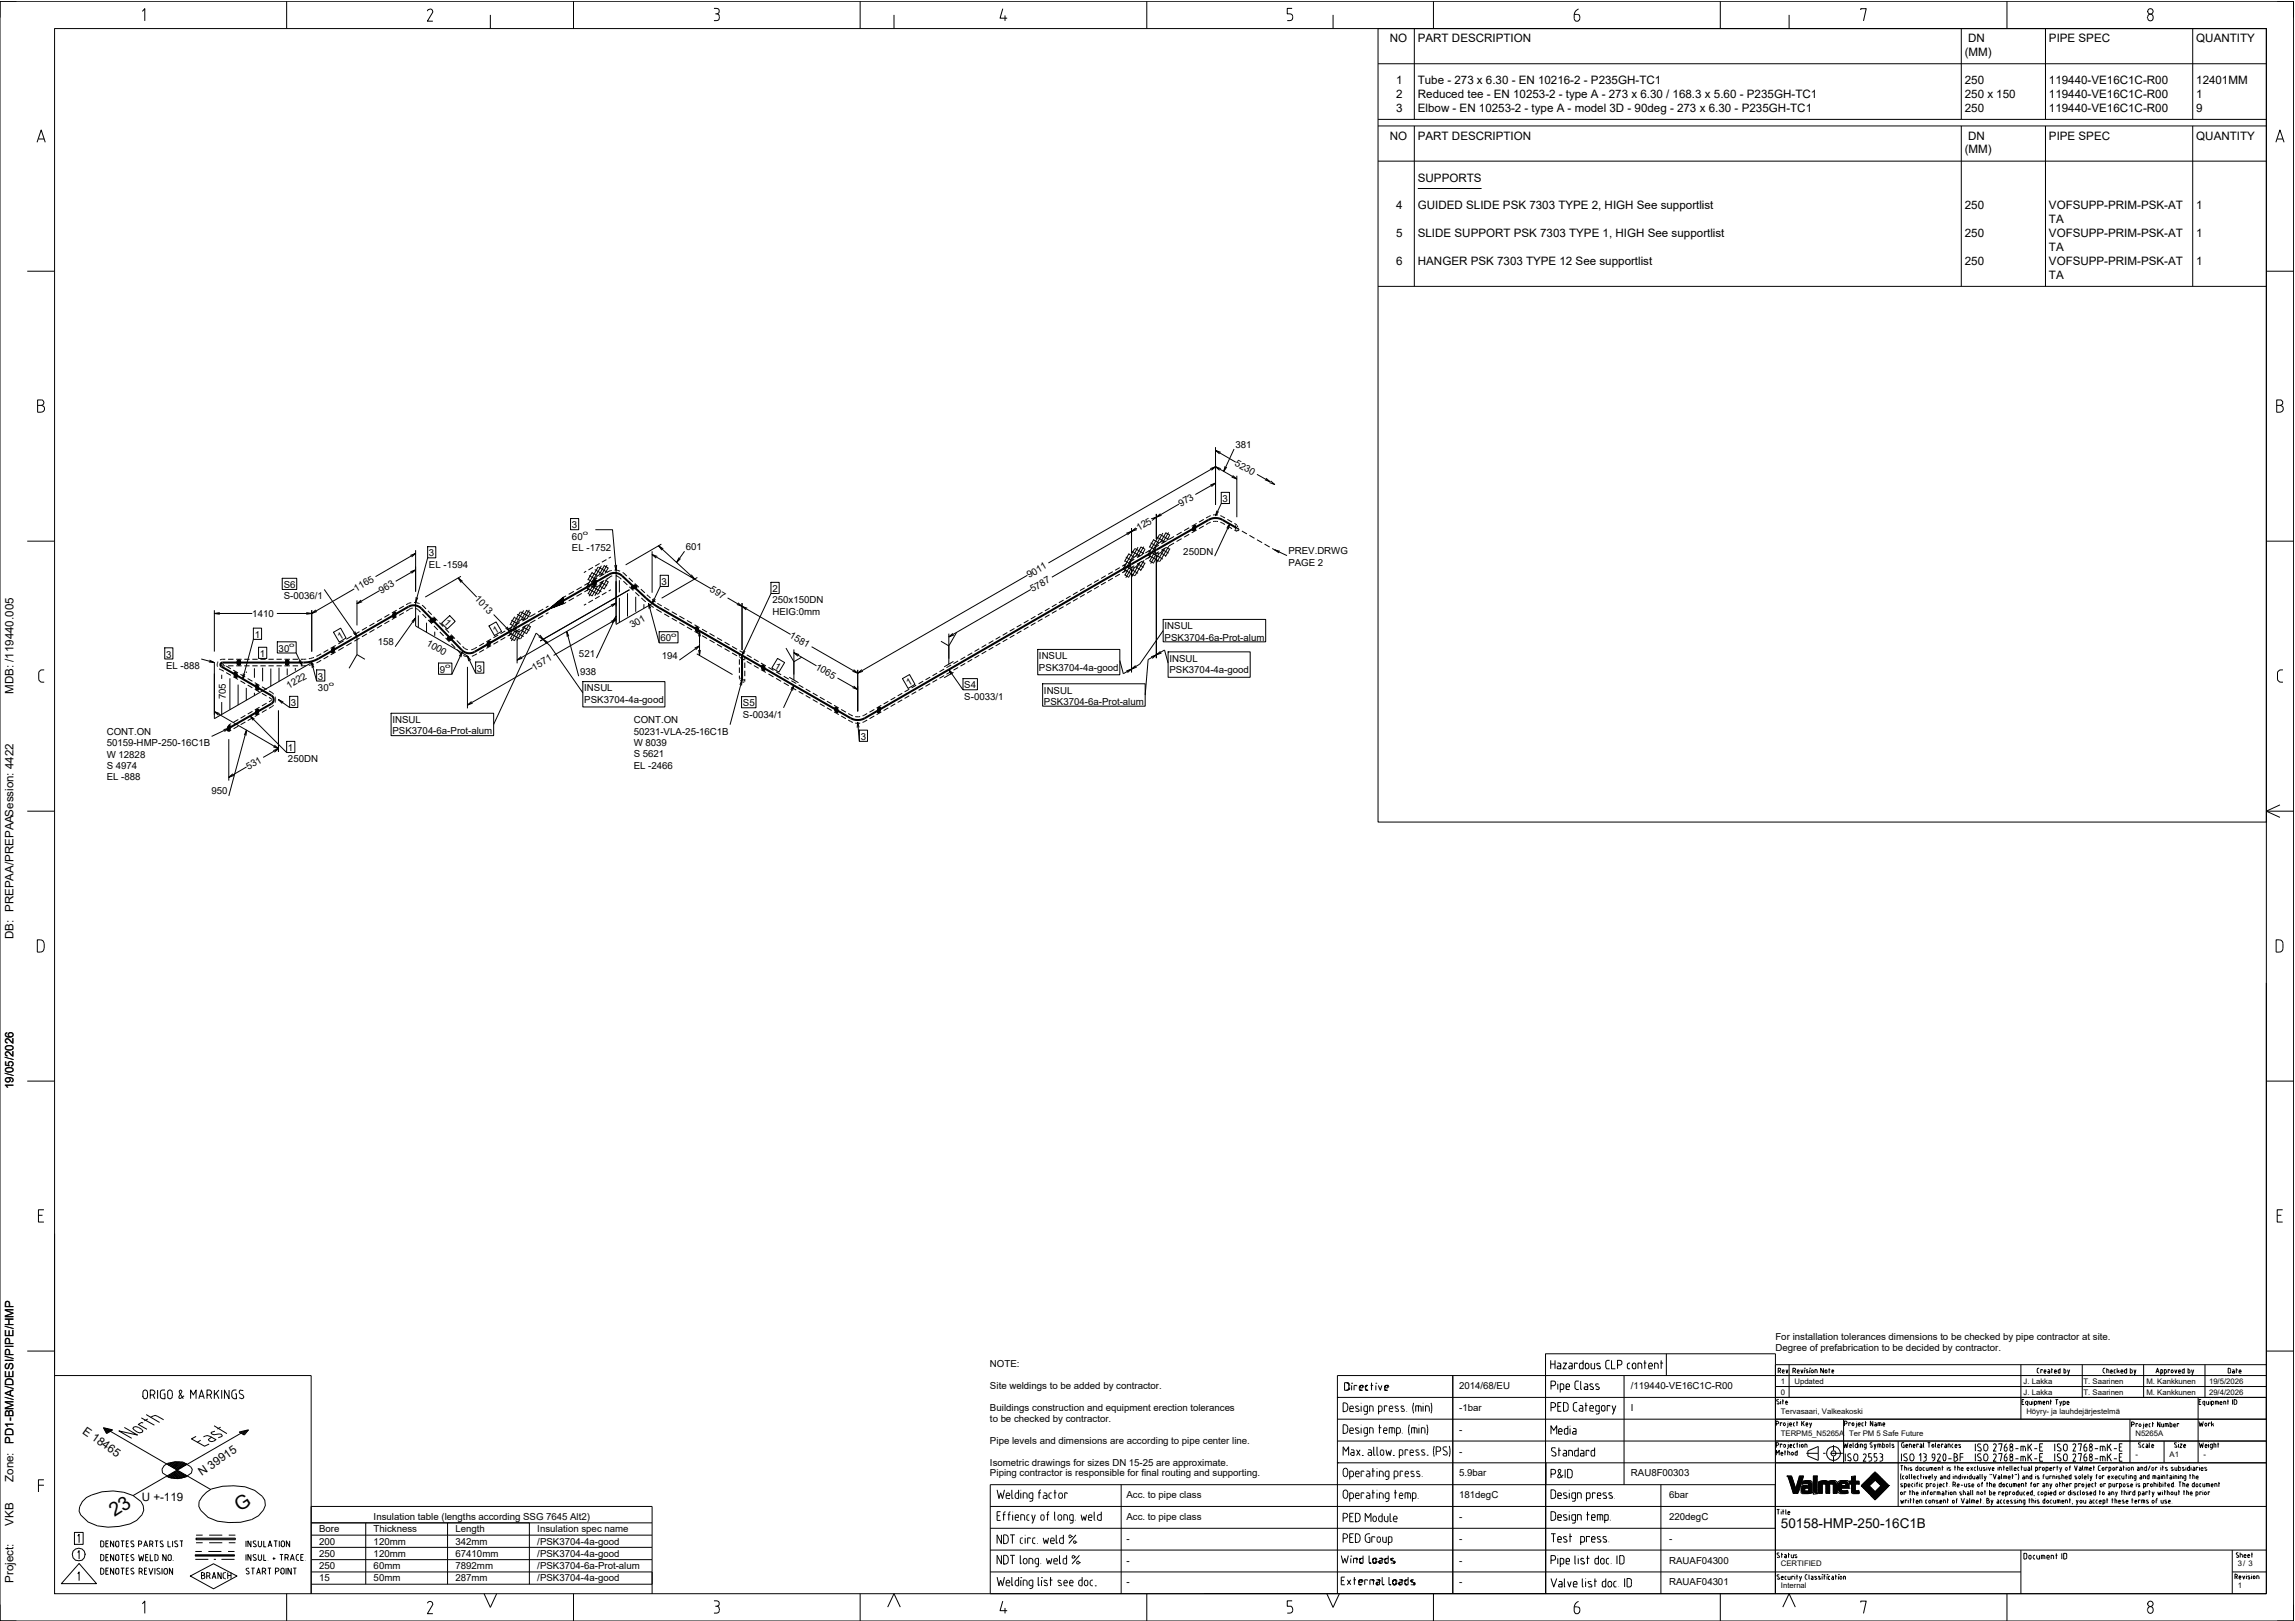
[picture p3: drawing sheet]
<svg xmlns="http://www.w3.org/2000/svg" width="841mm" height="594mm" viewBox="0 0 841 594" stroke-linecap="round" stroke-linejoin="round" font-family="sans-serif">
<defs><g id="words">
<g font-size="7.1">
<text x="42" y="556" transform="rotate(-33 42 556)">23</text>
<text x="87.9" y="554" transform="rotate(-33 87.9 554)">G</text>
</g>
<text font-size="5" x="652.6" y="560">50158-HMP-250-16C1B</text>
<g font-size="4.3">
<text x="5" y="254.2" transform="rotate(-90 5 254.2)">MDB: /119440.005</text>
<text x="5" y="344.2" transform="rotate(-90 5 344.2)">DB: PREPAA/PREPAASession: 4422</text>
<text x="5" y="399.1" transform="rotate(-90 5 399.1)">19/05/2026</text>
<text x="5" y="529" transform="rotate(-90 5 529)">PD1-BM/A/DESI/PIPE/HMP</text>
<text x="5" y="543" transform="rotate(-90 5 543)">Zone:</text>
<text x="5" y="559" transform="rotate(-90 5 559)">VKB</text>
<text x="5" y="580" transform="rotate(-90 5 580)">Project:</text>
</g>
<g font-size="4.2">
<text x="509.3" y="15.5">NO</text>
<text x="519.6" y="15.5">PART DESCRIPTION</text>
<text x="721.2" y="15.5">DN</text>
<text x="750.8" y="15.5">PIPE SPEC</text>
<text x="804.8" y="15.5">QUANTITY</text>
<text x="720" y="20.5">(MM)</text>
<text x="511.6" y="30.8">1</text>
<text x="511.6" y="35.9">2</text>
<text x="519.6" y="30.8">Tube - 273 x 6.30 - EN 10216-2 - P235GH-TC1</text>
<text x="519.6" y="35.9">Reduced tee - EN 10253-2 - type A - 273 x 6.30 / 168.3 x 5.60 - P235GH-TC1</text>
<text x="720" y="30.8">250</text>
<text x="720" y="35.9">250 x 150</text>
<text x="750.8" y="30.8">119440-VE16C1C-R00</text>
<text x="750.8" y="35.9">119440-VE16C1C-R00</text>
<text x="804.8" y="30.8">12401MM</text>
<text x="804.8" y="35.9">1</text>
<text x="511.6" y="41">3</text>
<text x="519.6" y="41">Elbow - EN 10253-2 - type A - model 3D - 90deg - 273 x 6.30 - P235GH-TC1</text>
<text x="720" y="41">250</text>
<text x="750.8" y="41">119440-VE16C1C-R00</text>
<text x="804.8" y="41">9</text>
<text x="509.3" y="51.2">NO</text>
<text x="519.6" y="51.2">PART DESCRIPTION</text>
<text x="721.2" y="51.2">DN</text>
<text x="750.8" y="51.2">PIPE SPEC</text>
<text x="804.8" y="51.2">QUANTITY</text>
<text x="720" y="56.2">(MM)</text>
<text x="519.6" y="66.5">SUPPORTS</text>
<text x="511.6" y="76.7">4</text>
<text x="519.6" y="76.7">GUIDED SLIDE PSK 7303 TYPE 2, HIGH See supportlist</text>
<text x="720" y="76.7">250</text>
<text x="750.8" y="76.7">VOFSUPP-PRIM-PSK-AT</text>
<text x="804.8" y="76.7">1</text>
<text x="750.8" y="81.7">TA</text>
<text x="511.6" y="86.9">5</text>
<text x="519.6" y="86.9">SLIDE SUPPORT PSK 7303 TYPE 1, HIGH See supportlist</text>
<text x="720" y="86.9">250</text>
<text x="750.8" y="86.9">VOFSUPP-PRIM-PSK-AT</text>
<text x="804.8" y="86.9">1</text>
<text x="750.8" y="91.9">TA</text>
<text x="511.6" y="97.1">6</text>
<text x="519.6" y="97.1">HANGER PSK 7303 TYPE 12 See supportlist</text>
<text x="720" y="97.1">250</text>
<text x="750.8" y="97.1">VOFSUPP-PRIM-PSK-AT</text>
<text x="804.8" y="97.1">1</text>
<text x="750.8" y="102.1">TA</text>
<text x="30" y="525" transform="rotate(35 30 525)">E 18465</text>
<text x="74" y="541" transform="rotate(-35 74 541)">N 39915</text>
<text x="52" y="550">U +-119</text>
</g>
<g font-size="3.5">
<text x="452.7" y="164">381</text>
<text x="452.2" y="170.4" transform="rotate(30 452.2 170.4)">5230</text>
<text x="432.7" y="185.8" transform="rotate(-30 432.7 185.8)">973</text>
<text x="448" y="184">3</text>
<text x="209.6" y="193.6">3</text>
<text x="209.6" y="197.8">60</text>
<text x="417.3" y="194.6" transform="rotate(-30 417.3 194.6)">125</text>
<text x="157.2" y="203.9">3</text>
<text x="209.6" y="201.9">EL -1752</text>
<text x="251.3" y="201.5">601</text>
<text x="433.6" y="203.3">250DN</text>
<text x="472.1" y="203.1">PREV.DRWG</text>
<text x="157.2" y="208">EL -1594</text>
<text x="472.1" y="207.3">PAGE 2</text>
<text x="104" y="215.5">S6</text>
<text x="242.5" y="214.4">3</text>
<text x="377.1" y="211.9" transform="rotate(-30 377.1 211.9)">9011</text>
<text x="104" y="219.6">S-0036/1</text>
<text x="130.5" y="216.8" transform="rotate(-30 130.5 216.8)">1165</text>
<text x="139.6" y="217.5" transform="rotate(-30 139.6 217.5)">963</text>
<text x="173.7" y="219.6" transform="rotate(46 173.7 219.6)">1013</text>
<text x="259.9" y="216.7" transform="rotate(30 259.9 216.7)">597</text>
<text x="283" y="217">2</text>
<text x="283" y="221.1">250x150DN</text>
<text x="378.4" y="217.1" transform="rotate(-30 378.4 217.1)">5787</text>
<text x="92.5" y="226">1410</text>
<text x="283" y="225.3">HEIG:0mm</text>
<text x="93.3" y="233.8">1</text>
<text x="162.5" y="228.4" transform="rotate(46 162.5 228.4)">1</text>
<text x="181.4" y="232.2" transform="rotate(-30 181.4 232.2)">1</text>
<text x="231.7" y="230.2" transform="rotate(-30 231.7 230.2)">301</text>
<text x="289.1" y="233.5" transform="rotate(30 289.1 233.5)">1581</text>
<text x="426.7" y="230.6">INSUL</text>
<text x="102.1" y="238.8">30</text>
<text x="124.5" y="234.6" transform="rotate(-30 124.5 234.6)">1</text>
<text x="138.4" y="236.5">158</text>
<text x="156" y="236.4" transform="rotate(30 156 236.4)">1000</text>
<text x="242" y="235.1">60</text>
<text x="426.7" y="234.7">PSK3704-6a-Prot-alum</text>
<text x="60.9" y="241">3</text>
<text x="60.9" y="245.1">EL -888</text>
<text x="95.3" y="240.8">1</text>
<text x="195.7" y="245.7" transform="rotate(-30 195.7 245.7)">1571</text>
<text x="212.2" y="240.7">521</text>
<text x="242.5" y="241.4">194</text>
<text x="283.5" y="244.6" transform="rotate(30 283.5 244.6)">1</text>
<text x="298.6" y="245" transform="rotate(30 298.6 245)">1065</text>
<text x="380.7" y="241.6">INSUL</text>
<text x="380.7" y="245.7">PSK3704-4a-good</text>
<text x="428.5" y="242.5">INSUL</text>
<text x="116.5" y="249.1">3</text>
<text x="161.2" y="246.5">9</text>
<text x="174.8" y="246.2">3</text>
<text x="212.6" y="247.3">938</text>
<text x="333" y="251.6" transform="rotate(-30 333 251.6)">1</text>
<text x="428.5" y="246.6">PSK3704-4a-good</text>
<text x="82.8" y="256.3" transform="rotate(-90 82.8 256.3)">705</text>
<text x="105.9" y="252.4" transform="rotate(-30 105.9 252.4)">1222</text>
<text x="116.5" y="253.2">30</text>
<text x="214.1" y="253.4">INSUL</text>
<text x="214.1" y="257.5">PSK3704-4a-good</text>
<text x="353.4" y="252.3">S4</text>
<text x="353.4" y="256.4">S-0033/1</text>
<text x="382.6" y="254.1">INSUL</text>
<text x="106.6" y="258.7">3</text>
<text x="272.3" y="258.9">S5</text>
<text x="272.3" y="263">S-0034/1</text>
<text x="382.6" y="258.3">PSK3704-6a-Prot-alum</text>
<text x="39.1" y="269.3">CONT.ON</text>
<text x="143.8" y="264.9">INSUL</text>
<text x="143.8" y="269.1">PSK3704-6a-Prot-alum</text>
<text x="232.2" y="265">CONT.ON</text>
<text x="232.2" y="269.2">50231-VLA-25-16C1B</text>
<text x="39.1" y="273.5">50159-HMP-250-16C1B</text>
<text x="105.5" y="275.2">1</text>
<text x="232.2" y="273.4">W 8039</text>
<text x="315.4" y="271.1">3</text>
<text x="39.1" y="277.7">W 12828</text>
<text x="39.1" y="281.8">S 4974</text>
<text x="105.5" y="279.4">250DN</text>
<text x="232.2" y="277.5">S 5621</text>
<text x="232.2" y="281.7">EL -2466</text>
<text x="39.1" y="286">EL -888</text>
<text x="91" y="282.1" transform="rotate(-30 91 282.1)">531</text>
<text x="77.4" y="291.1">950</text>
<text x="650.6" y="491.1">For installation tolerances dimensions to be checked by pipe contractor at site.</text>
<text x="650.6" y="495.1">Degree of prefabrication to be decided by contractor.</text>
<text x="362.8" y="501">NOTE:</text>
<text x="362.8" y="509">Site weldings to be added by contractor.</text>
<text x="534.7" y="509">2014/68/EU</text>
<text x="597.6" y="509">/119440-VE16C1C-R00</text>
<text x="362.8" y="517">Buildings construction and equipment erection tolerances</text>
<text x="362.8" y="521">to be checked by contractor.</text>
<text x="534.7" y="517">-1bar</text>
<text x="597.6" y="517">I</text>
<text x="534.7" y="525">-</text>
<text x="362.8" y="529">Pipe levels and dimensions are according to pipe center line.</text>
<text x="534.7" y="533">-</text>
<text x="362.8" y="537">Isometric drawings for sizes DN 15-25 are approximate.</text>
<text x="362.8" y="541">Piping contractor is responsible for final routing and supporting.</text>
<text x="534.7" y="541">5.9bar</text>
<text x="597.6" y="541">RAU8F00303</text>
<text x="412.7" y="549">Acc. to pipe class</text>
<text x="534.7" y="549">181degC</text>
<text x="611.6" y="549">6bar</text>
<text x="136.9" y="557">Insulation table (lengths according SSG 7645 Alt2)</text>
<text x="412.7" y="557">Acc. to pipe class</text>
<text x="534.7" y="557">-</text>
<text x="611.6" y="557">220degC</text>
<text x="116.9" y="561.5">Bore</text>
<text x="136.9" y="561.5">Thickness</text>
<text x="166.9" y="561.5">Length</text>
<text x="196.9" y="561.5">Insulation spec name</text>
<text x="116.9" y="566">200</text>
<text x="136.9" y="566">120mm</text>
<text x="166.9" y="566">342mm</text>
<text x="196.9" y="566">/PSK3704-4a-good</text>
<text x="412.7" y="565">-</text>
<text x="534.7" y="565">-</text>
<text x="611.6" y="565">-</text>
<text x="116.9" y="570.5">250</text>
<text x="116.9" y="575">250</text>
<text x="136.9" y="570.5">120mm</text>
<text x="136.9" y="575">60mm</text>
<text x="166.9" y="570.5">67410mm</text>
<text x="166.9" y="575">7892mm</text>
<text x="196.9" y="570.5">/PSK3704-4a-good</text>
<text x="196.9" y="575">/PSK3704-6a-Prot-alum</text>
<text x="412.7" y="573">-</text>
<text x="534.7" y="573">-</text>
<text x="611.6" y="573">RAUAF04300</text>
<text x="116.9" y="579.5">15</text>
<text x="136.9" y="579.5">50mm</text>
<text x="166.9" y="579.5">287mm</text>
<text x="196.9" y="579.5">/PSK3704-4a-good</text>
<text x="412.7" y="581">-</text>
<text x="534.7" y="581">-</text>
<text x="611.6" y="581">RAUAF04301</text>
</g>
<g font-size="2.8">
<text x="652.6" y="507.1">1</text>
<text x="657.6" y="507.1">Updated</text>
<text x="741.6" y="507.1">J. Lakka</text>
<text x="763.5" y="507.1">T. Saarinen</text>
<text x="786.5" y="507.1">M. Kankkunen</text>
<text x="809.5" y="507.1">19/5/2026</text>
<text x="652.6" y="511">0</text>
<text x="741.6" y="511">J. Lakka</text>
<text x="763.5" y="511">T. Saarinen</text>
<text x="786.5" y="511">M. Kankkunen</text>
<text x="809.5" y="511">29/4/2026</text>
<text x="652.6" y="518">Tervasaari, Valkeakoski</text>
<text x="742.6" y="518">Höyry- ja lauhdejärjestelmä</text>
<text x="652.6" y="526">TERPM5_N5265A</text>
<text x="677.6" y="526">Ter PM 5 Safe Future</text>
<text x="782.5" y="526">N5265A</text>
<text x="782.5" y="534">-</text>
<text x="795" y="534">A1</text>
<text x="807.5" y="534">-</text>
<text x="652.6" y="574">CERTIFIED</text>
<text x="820" y="574">3/ 3</text>
<text x="652.6" y="582">Internal</text>
<text x="820" y="582">1</text>
</g>
<g font-size="2.3">
<text x="213.5" y="196.1">o</text>
<text x="246" y="233.4">o</text>
<text x="106" y="237.1">o</text>
<text x="163.1" y="244.9">o</text>
<text x="120.4" y="251.6">o</text>
</g>
</g></defs>
<g fill="none" stroke="#000" stroke-width=".37">
<path d="M0 .5h840.5v593.5h-840.5zM6 .5h-6v6M20 10.5h810.5v573.5h-810.5zM52.2 4.2l.9-1v4.5M105 .5v10M157.6 3.4l-.8 .3-.2 .4M157.6 3.3a.96 .96 0 0 1 .8 1.5l-1.8 3h2M179.7 5.5v5M210.2 .5v10M261.6 3.1h1a1.03 1.03 0 0 1 .9 1.2 1.03 1.03 0 0 1-1.4 .8M262.6 5.1a.82 .82 0 0 1 .9 1M263.5 6.6a.82 .82 0 0 1-.9 1h-1"/>
<path d="M263.6 6.1v.5M315.2 .5v10M327.6 5.5v5M367.5 3.2l-1 3.5h2.6M368.3 5.7v2M420.2 .5v10M473.5 3.1h-1.8v2h1a1.26 1.26 0 0 1 1 1.2 1.26 1.26 0 0 1-1 1.3h-1M488.5 5.5v5M505 10.5h325.5v290.7h-325.5zM505 10.5h325.5M518.3 10.5v33.2M525.3 .5v10"/>
<path d="M576.9 5.3v1.5a1.08 1.08 0 0 0 1.3 .9 1.08 1.08 0 0 0 .7-1.4 .84 .84 0 0 0-.9-1M576.9 5.3h1M578.4 3.3a2.45 2.45 0 0 0-1.5 2.1M630.4 .5v10M655.6 5.5v5M681.9 3.7v-.5h2l-1 4.5M718.7 10.5v33.2M735.4 .5v10M749.6 10.5v33.2M786.9 6.2v.5M787 6.2a1.1 1.1 0 0 1 1.6-.9 1.1 1.1 0 0 1 .3 1.8 .99 .99 0 0 1-1.1 .5 .99 .99 0 0 1-.8-.9M803.5 10.5v33.2"/>
<path d="M834.5 .5h6v6M505 23.4h325.5M13.6 52.1l1.5-4.5 1.5 4.5M14.1 50.9h2.1M505 43.7h325.5M505 46.2h325.5M505 59h325.5M518.3 46.2v58.7M718.7 46.2v58.7M749.6 46.2v58.7M803.5 46.2v58.7M834 52.1l1.5-4.5 1.5 4.5"/>
<path d="M834.5 50.9h2.1M519.6 69.1h23.3M10 99.4h10M830.5 99.4h10M505 104.9h325.5M13.8 146.6h1.3a1 1 0 0 1 1 1 1 1 0 0 1-1 .9 1.25 1.25 0 0 1 1.2 1.3 1.25 1.25 0 0 1-1.2 1.3h-1.3zM13.8 148.5h1.3M834.3 146.6h1.2a1 1 0 0 1 1 1 1 1 0 0 1-1 .9 1.25 1.25 0 0 1 1.2 1.3 1.25 1.25 0 0 1-1.2 1.3h-1.2zM834.3 148.5h1.2M443.5 177.7l1.9-.7-1.5 1.3M443.5 171.7l1.9-.7-1.5 1.3M445.4 163.8v21.2"/>
<path d="M445.4 165l7.4 4.3M445.4 177l-7.4 4.2M447.3 171.7l-1.9-.7 1.5 1.3M447.3 165.7l-1.9-.7 1.5 1.3M448.9 170.8l-.5 1.9 1.1-1.6M451.7 174.2l1.5 1.3-1.9-.7M452.2 164.5l-3.8 8.2M453.2 174.3v15.2M453.2 175.5l-7.8-4.5-61.2 35.3M460.6 173.8l4.8 2.7M463.9 175.2l1.5 1.3-1.9-.7M465.6 176.2l1.5 1.3-1.9-.7"/>
<path d="M10 198.3h10M209.1 190h3v4.1h-3zM218.2 194.1h6.3l1.3 14.9v19.8l13.2-7.6 2.9-6.3M242.3 199.4l-13 7.6M412.7 195.4l1.9-.7-1.4 1.3M414.6 193.5v9.2M416.2 193.4l-1.6 1.3 1.9-.6M416.6 193.6l-31.1 17.9M421.7 198.9l2 1.2M421.8 190.1l1.9-.6-1.6 1.2M422.7 197.8l2 1.2M422.8 197.6l-1.7 3"/>
<path d="M423.7 188.3v9.2M423.7 196.7l3.1 1.8M424.7 199.8l-2 1.1M424.9 195.8l-4.2 7.4M425 195.8l3.3 1.9M425.2 188.2l-1.5 1.3 1.9-.7M426.1 195.3l-5.3 9.3M426.4 198.8a1.5 1.5 0 0 0-2.4 .9 1.91 1.91 0 0 0 0 3.2 2.53 2.53 0 0 0 2.3-1.7M427.1 195.2l1.6 .9M427.3 195.2l-2.1 3.5M427.5 198.2l-1.9 1M428.2 195.1l-2.1 3.6"/>
<path d="M428.6 196.1l-1.1 2M430.2 196.6l-1.8 1M430.2 199l-1.8 1M432 184.7l-9.4 5.4M433 197.4l-1.8 1M433 195l-1.8 1.1M435.8 193.4l-1.9 1M435.8 195.8l-1.9 1M437.6 192.5l.5 .1v1.2l-.5 .7-.5-.1v-1.2zM438.5 191.8l-1.8 1.1M438.5 194.2l-1.8 1M441.1 190.3l-1.7 1"/>
<path d="M441.1 192.7l-1.7 1M443.7 188.9l-1.7 .9M443.7 191.3l-1.7 .9M444.5 188.7h1.8M444.5 191.1h1.8M445.9 187.1l-.5 1.9 1.1-1.6M447.2 188.9l1.7 .9M447.2 191.3l1.7 .9M447.5 180.4h3v4.1h-3zM447.5 184.5l-2.1 4.5M449.5 193.6l1.1-1.6-.5 1.9M449.8 190.3l1.7 1"/>
<path d="M449.8 192.7l1.7 1M450.6 192l-5.5 11.8M452.4 191.8l.8 .5M452.4 194.2l.8 .5M452.7 193.5l.2 .6M452.9 192.6l-.2 .5M453.1 194.4h.6M453.2 193.5l1 .6M453.2 192.5l.4 .6M453.7 194.4h.1M453.7 193.4v.7M455.1 194.6l1.8 1"/>
<path d="M457.8 196.2l1.9 1.1M460.6 197.8l1.9 1M463.4 199.4l1.9 1.1M830.5 198.3h10M103.4 211.9h5.3v4.1h-5.3zM118.8 216l12 17.2v6.7l-2.9 5M129.8 215.8l-15.6 9h-12.8M130.8 220v9.2M132.3 219.9l-1.5 1.3 1.9-.7M139 216.5l-8.2 4.7M150.4 209.5l1.9-.7-1.5 1.3M150.4 203.5l1.9-.7-1.5 1.3"/>
<path d="M152.3 201.6v15.2M152.3 208.8l-7.3 4.2M152.3 202.8l-14.7 8.5M152.5 218.8l-.2 2 .8-1.8M156.7 200.3h3v4.1h-3zM156.7 204.4l-4.4 16.4v8.6l19 11 3 6.3M167.9 211.8l6.8 7M168.9 211.2l-13.1 7.6M169.5 213l-1.6-1.2 1.1 1.7M207.4 218.4l-.9 .5M210.3 216.7l-1.9 1.1M210.3 219.1l-1.9 1.1"/>
<path d="M213.2 215.1l-1.9 1.1M213.2 217.4l-1.9 1.1M214.8 209.3l-.8 .5M214.9 215.4l4.3 2.4M215.1 213.8l5.3 3.1M215.4 217.4l1.7 1M215.6 212.3l1.9 1.3M215.9 210.9l2.1 1.2M216 213.4l-1.9 1.1M216 215.8l-1.9 1.1M217 209.9l2 1M217.1 209.6l-1.7 3"/>
<path d="M217.3 207.9l-1.7 1M217.3 219.9l-1.7 .9M217.5 214.2l-1.9 3.3M218 212.5l.5 .1v1.2l-.5 .7-.5-.1v-1.2zM218 208.7l3.1 1.8M218 214.9l-2.1 3.6M218.8 211.8l-1.8 1.1M218.8 214.2l-1.8 1.1M219 214.9l-2 3.5M219.2 207.8l-4.3 7.5M219.3 207.8l3.3 1.9M219.5 214.6l2 1.2"/>
<path d="M219.7 206.5l-1.6 .9M219.7 218.5l-1.6 .9M220.4 213.5l2.1 1.2M220.4 207.3l-5.3 9.3M220.6 210.8a2.35 2.35 0 0 0-2.8 1.7 1.79 1.79 0 0 0 .5 2.5 2.65 2.65 0 0 0 2.4-1.8M221.1 212.9l-3.1 5.4M221.3 207.2l1.7 1M221.4 210.3l-1.7 1M221.4 212.7l-1.7 1M221.5 207.3l-1.9 3.3M221.8 212.5l1.1 .8M222.2 205.1l-1.6 .9"/>
<path d="M222.2 217.1l-1.6 .9M222.5 207.1l-2.1 3.6M222.6 212.1l-3.3 5.6M222.9 208.1l-1.2 2.1M223 213.1l-1.6 2.8M223.9 204.1l-.9 .5M223.9 216.1l-.9 .5M224.2 209l-1.9 .8M224.3 211h.1M224.3 211l-2 1.2M225.2 208.9l2 .4M225.7 211h.1"/>
<path d="M225.7 211l1.2 .6M226 207l-.2 2-.5-1.9M227 211.6l.7 .7M227 212.6v4.5M227 219.1v9M228.2 209.8l.8 .6M228.4 213l1.5 1.3M229 210.4l.7 .7M230 217.4v8.5M230.4 211.8l1.5 1.3M230.6 215l1.5 1.4M230.7 216.1l-32.7 18.8"/>
<path d="M231.4 215l1.1-.6 .8 .2 .1 .6-1.1 .6-.8-.2zM232.6 213.8l1.5 1.4M232.8 217.1l1.5 1.3M233 218.7v5.5M234.8 215.9l1.5 1.3M235 219.1l1.7 1.5M237 217.9l.8 .7M237.8 218.6l.6 .6M239 202v15.2M239 203.2l21.6 12.5M239 219.7l1.2 .9M239.4 219.3l-.4 1.9 1.1-1.6"/>
<path d="M240.9 203.9l-1.9-.7 1.5 1.3M241.3 200l13.2 12.2M241.9 210.8h3v4.1h-3zM243 201.1l-1.7-1.1 1.3 1.6M248.8 204.3l-.9 1.8 1.5-1.4M250.8 202l-2.9 4.1M253.3 210.6l1.2 1.6-1.7-1.1M255.5 211.6l-13 7.6M266.6 219.1l23.1 13.4M282.5 213.4h3v4.1h-3zM282.5 217.5l-10.6 22.7M376.5 210.8l-62.2 35.9-16.9-9.7"/>
<path d="M377.8 216l-30.1 17.4M389.7 219.9l-1.7 1M392.3 218.4l-1.7 1M394.9 216.9l-1.7 1M394.9 219.3l-1.7 1M397.5 215.4l-1.7 1M397.5 217.8l-1.7 1M400.1 213.9l-1.8 1M400.1 216.3l-1.8 1M402.6 212.4l-1.7 1M402.6 214.9l-1.7 1M405.2 211l-1.7 1"/>
<path d="M405.2 213.4l-1.7 .9M407.8 209.5l-1.7 1M407.8 211.9l-1.7 1M410.4 208l-1.8 1M410.4 210.4l-1.8 1M411.5 208.5l4.4 2.5M411.7 207l5.3 3.1M412.1 210.6l1.6 1M412.3 205.5l1.9 1.1M412.5 204.1l2.1 1.2M412.9 206.5l-1.7 1M412.9 208.9l-1.7 1"/>
<path d="M413.6 203l2 1.2M413.7 202.8l-1.6 3M414.2 207.2l-1.9 3.5M414.6 208.7v37.7M414.6 208.1l-2.1 3.6M414.6 201.9l3.2 1.8M415.6 204.9l-1.8 1.1M415.6 207.3l-1.8 1.1M415.6 208.1l-2 3.3M415.9 201l-4.4 7.4M416 201l3.2 1.9M416.2 207.8l1.9 1.1"/>
<path d="M417 200.5l-5.3 9.3M417 206.7l2.1 1.2M417.3 204a1.5 1.5 0 0 0-2.3 .9 1.91 1.91 0 0 0 0 3.2 2.53 2.53 0 0 0 2.2-1.7M417.8 206.1l-3.2 5.4M418 200.4l1.7 .9M418.1 200.4l-2 3.5M418.3 205.8l1.3 .7M418.7 203.2l-2 1.1M418.7 205.6l-2 1.1M419.1 200.3l-2.1 3.6M419.2 205.3l-3.2 5.6M419.6 201.3l-1.2 2"/>
<path d="M419.7 206.2l-1.8 3M420.7 203.3l4.2 2.5M420.8 201.8l5.3 3.1M421.1 205.4l1.7 1M421.3 200.3l1.9 1.1M421.7 201.5l-2 1.1M421.7 203.9l-2 1.1M423.2 202l-1.9 3.5M423.7 203.5v37.7M423.7 202.9l-2 3.6M424.7 202.2l-2 1.1M424.7 202.9l-2 3.3"/>
<path d="M425.4 202.6l1.9 1.1M426.1 201.5l2.1 1.2M426.8 200.9l-3.1 5.4M427.4 200.6l1.2 .7M427.5 200.6l-1.9 1M428.3 200.1l-3.3 5.6M428.7 201l-1.7 3M466.2 201l5.4 2.6M469 202l-1.9-.5 1.6 1.1M60.4 237.4h3v4.1h-3zM78.6 223.6v15.2M78.6 224.8h13.8"/>
<path d="M80.6 224.5l-2 .3 2 .3M92.8 230.2h3.1v4.1h-3.1zM92.8 234.3l-3.9 14.5M94.7 237.2h3.1v4.1h-3.1zM101.6 235.2h6.9v4.1h-6.9zM108.5 239.3l2.1 4.5M112.2 224.5l2 .3-2 .3M114.2 223.6v15.2M115.7 223.5l-1.5 1.3 1.9-.7M117.7 239.6l-1.7 .9M120.3 238.1l-1.7 1M122 237.3l.5 .1v1.2l-.5 .7-.5-.1v-1.2z"/>
<path d="M122.2 231.7l2.6-1.5 2 3.6-2.5 1.5zM123 236.5l-1.8 1.1M123 238.9l-1.8 1.1M125.9 237.2l-1.9 1.2M125.9 234.8l-1.9 1.2M128.9 233.1l-2 1.1M128.9 235.5l-2 1.1M130 231.4l.8 1.8-1.4-1.4M130.8 239.9l2.9 1.7M131.7 231.5l-1.9 1.1M131.7 233.9l-1.9 1.1M134.5 229.9l-1.9 1"/>
<path d="M134.5 232.3l-1.9 1M137.2 228.3l-1.8 1.1M137.2 230.7l-1.8 1.1M140 226.7l-1.9 1.1M140 229.1l-1.9 1.1M142.7 225.1l-1.8 1.1M142.7 227.5l-1.8 1.1M144.5 224.3l.5 .1v1.2l-.5 .7-.5-.1v-1.2zM145.4 223.6l-1.8 1M145.4 226l-1.8 1M148 222.1l-1.8 1M148 224.5l-1.8 1"/>
<path d="M150.7 220.8l-1.9 .8M150.9 222.9h.1M150.9 222.9l-2.1 1.1M150.9 227.8l1.4-1.4-.9 1.8M151.7 220.8l2 .4M152.2 222.9h.1M152.2 222.9l1.9 1.4M152.3 226.4l-7.5 10.6M153.3 225.5v4.5M154.7 221.7l.8 .7M154.8 225l1.4 1.5M155.4 222.4l.7 .7"/>
<path d="M156.3 228.2v3.5M156.8 223.8l1.4 1.5M156.9 227.2l1.4 1.4M157.6 227.2l1.1-.7 .8 .3 .1 .6-1.1 .7-.8-.3zM158.9 226l1.4 1.4M159 229.4l1.4 1.4M159.3 231.5v1.5M161 228.2l1.4 1.4M161.2 231.6l1.4 1.4M161.8 228.4l3-2.8 2 2.1-2.9 2.8zM163.2 230.4l1.4 1.4M163.3 233.8l1.4 1.4"/>
<path d="M164 233.8l1.1-.7 .8 .3 .1 .6-1.1 .7-.8-.3zM165.3 232.6l1.4 1.4M165.4 235.9l1.4 1.5M167.4 234.7l1.4 1.5M167.5 238.1l1.4 1.5M169.4 238.9l-3.8 8.2M169.5 236.9l.7 .7 1.2 .5M174.8 237.2l-2.1 .9M174.8 239.6l-1.9 .9M177.4 235.7l-1.8 1M177.4 238.1l-1.8 1M179.1 234.9l.5 .1v1.2l-.5 .7-.5-.1v-1.2z"/>
<path d="M179.2 229.4l2.6-1.5 2 3.5-2.6 1.5zM180 234.2l-1.8 1M180 236.6l-1.8 1M180.9 225.2l6 6.2M182.6 232.7l-1.8 1M182.6 235.1l-1.8 1M185.2 231.2l-1.8 1M185.2 233.6l-1.8 1M185.8 229.7l1.1 1.7-1.6-1.2M186.4 231.8l4.3 2.4M186.6 230.2l5.3 3.1M186.9 233.8l1.7 1"/>
<path d="M187.1 228.7l1.9 1.3M187.4 227.3l2.1 1.2M187.7 229.7l-1.7 1M187.7 232.1l-1.7 1M187.9 230.8l-13.1 7.6M188.5 226.3l2 1M188.6 226l-1.7 3M189 230.6l-1.9 3.3M189.5 233.9v9.2M189.5 225.1l3.1 1.8M189.5 231.3l-2.1 3.6M190.4 228.1l-1.8 1.1"/>
<path d="M190.4 230.5l-1.8 1.1M190.5 231.3l-2 3.5M190.7 224.2l-4.3 7.5M190.8 224.2l3.3 1.9M191 231l2 1.2M191.9 229.9l2.1 1.2M191.9 223.7l-5.3 9.3M192.1 227.2a2.32 2.32 0 0 0-2.8 1.7 1.73 1.73 0 0 0 .5 2.5 2.58 2.58 0 0 0 2.4-1.8M192.6 229.3l-3.1 5.4M192.8 223.6l1.7 1M193 223.7l-1.9 3.3M193.3 226.5l-1.9 1.1"/>
<path d="M194 223.5l-2.1 3.6M194.1 228.5l-3.3 5.6M194.4 229.7l-1.1-.8-1.9 1.1M194.4 224.5l-1.2 2.1M194.5 229.5l-1.6 2.8M196.2 224.9l-1.9 1M196.2 227.2l-1.9 1.1M197.9 232.7l1.2 1.6-1.7-1M199.1 223.2l-2 1.1M199.1 225.6l-2 1.1M200.8 235.4l-1.7-1.1 1.2 1.6M201 222.1l-1 .6"/>
<path d="M201 224.5l-1 .5M206.5 220.1v-1.3l-5.5 4.5 5.5-2.1v-2.2l-5 4 5-1.9v-2l-4.4 3.6 4.4-1.7v-1.7l-3.9 3 3.9-1.5v-1.3l-3.4 2.6 3.4-1.4v-1.1l-2.8 2.1 2.8-1.2v-.7l-2.4 1.7 2.4-1.2v-.4l-1.8 1.2 1.8-.9-5.5 3.1M207.4 220.7l-.9 .6M207.7 231.4l-18.2 10.5M207.7 231.4l4.4 16.4M208.5 233.2l-.8-1.8 .2 2M214.8 221.3l-.8 .5M223.9 221.7l1.9-.7-1.5 1.3M223.9 227.7l1.9-.7-1.5 1.3M224.7 227.4l1.1-1.6-.5 1.9M225.8 225.8l-7.2 15.4M225.8 221l-18.1 10.4"/>
<path d="M225.8 227l-22.9 13.2M236 221.4v1.5M237.6 221.3l1.9 1.3M237.7 221.1l3.9 14.5M238.4 222.9l-.7-1.8 .2 2M240.5 223.3l2 1.1M240.9 221.1l1.6 .9M241.6 231.5h6.9v4.1h-6.9zM243.4 222.6l1.9 1M243.4 225l1.9 1M246.2 224.2l1.8 1M246.2 226.6l1.8 1"/>
<path d="M248.9 225.8l1.9 1M248.9 228.2l1.9 1M251.7 227.4l1.9 1M251.7 229.8l1.9 1M254.5 228.9l1.9 1.1M254.5 231.4l1.9 1M254.5 237.5l1.8-.8-1.3 1.4M255 229.8l.4-.1 .6 .7v1.2l-.6 .1-.4-.7zM255.3 230.6l14.9 8.6M255.3 239.6l13.1 7.6M256 233.2l.3-2 .3 2M256 238.2l.3 2 .3-2"/>
<path d="M256.3 231.2v9M256.3 236.7l-7.4 5.2M257.3 230.6l1.8 1M257.3 232.9l1.8 1.1M260 232.1l1.9 1.1M260 234.5l1.9 1.1M262.8 233.7l1.8 1.1M262.8 236.1l1.8 1.1M265.5 235.3l1.9 1M265.5 237.7l1.9 1M268.3 236.9l1.8 1M268.3 239.3l1.8 1"/>
<path d="M270.4 220.9l1.5 1.3-1.9-.7M270.9 239.6v1M271 238.5l1.8 1M271.9 221v17.2M272.4 238.3l-.5 1.9 1.1-1.6M273.7 240l1.7 1M273.8 222.9l-1.9-.7 1.5 1.3M288 237.5l2.9 5 2.9-1.7M290.9 238v11.2M290.9 239.2l8.3 4.8M292.8 239.9l-1.9-.7 1.5 1.3M347.7 232.2v11.2"/>
<path d="M349.2 232.1l-1.5 1.3 1.9-.7M350.6 231.7l-2.9 5-2.9-1.7M356.3 239.2l-1.7 1M358.8 237.7l-1.7 1M361.4 236.2l-1.7 1M361.4 238.6l-1.7 1M364 234.8l-1.7 1M364 237.2l-1.7 1M366.6 233.3l-1.8 1M366.6 235.7l-1.8 1M369.1 231.8l-1.7 1M369.1 234.2l-1.7 1"/>
<path d="M371.7 230.3l-1.7 1M371.7 232.7l-1.7 1M374.3 228.8l-1.7 1M374.3 231.2l-1.7 1M376.9 227.3l-1.7 1M376.9 229.7l-1.7 1M379.5 225.8l-1.8 1M379.5 228.2l-1.8 1M380.3 238h30.1v9.3h-30.1zM382 224.3l-1.7 1M382 226.7l-1.7 1M384.6 222.9l-1.7 1"/>
<path d="M384.6 225.3l-1.7 1M387.2 221.4l-1.7 1M387.2 223.8l-1.7 1M389.7 222.3l-1.7 1M392.3 220.8l-1.7 1M425.2 238.7l-1.5 1.3 1.9-.7M426.2 227h37.6v8.2h-37.6zM426.2 231.1l-8.5 12.3-6.1 3.5-1.2-4.8M428 238.9h30.1v9.3h-30.1zM16.2 245.5a1.56 1.56 0 0 0-1.9 .7v3.1a1.56 1.56 0 0 0 1.9 .7M73.7 241.5l4.9 1.3v20.6l35.6-20.6 1.8 6.8M76.8 241.9l1.8 .9-2.1-.2"/>
<path d="M79.9 242.5l-.3 1 .1 .8M79.9 242.5h.1M80.3 245.1l1.7 .9M81 243.3l.1 .4M81 243.6l.1 .1M81 243.3l.1-.2 .9 .5M81.1 243.7l.3 .3M81.1 243.1v.1M81.2 247.3v1.5M81.2 257.3v4.5M81.4 244h.1M81.5 244h1.1"/>
<path d="M82.6 241.6l-2 .2M82.9 244.1l1.7 1M82.9 246.5l1.7 1M83.6 244h2M83.6 241.6h2M84.2 248.6v11.5M85.5 245.6l1.7 1M85.5 248l1.7 1M85.8 246.4l.6-.1 .4 .7v1.2l-.4 .1-.6-.7zM86.6 244h1.9M86.6 241.6h1.9M86.9 242.2l.6-.4 .7 .4v1.2l-.7 .4-.6-.4z"/>
<path d="M87.3 250.9v7.5M88.1 247.1l1.7 1M88.1 249.5l1.7 1M89.2 246.8l-.3 2 .8-1.8M89.5 244h2M89.5 241.6h2M90.3 246.1v.5M90.3 252.1v4.5M90.7 248.6l1.8 1M90.7 251l1.8 1M92.5 244h1.9M92.5 241.6h1.9"/>
<path d="M93.2 244.9v3.5M93.2 253.9v1M93.4 250.2l1.7 1M93.4 252.6l1.7 1M93.7 251l.5-.1 .5 .7v1.2l-.5 .1-.5-.7zM94.2 259.9l.5 .1v1.2l-.5 .7-.5-.1v-1.2zM95.1 259.2l-1.7 1M95.4 244h2M95.4 241.6h2M96 254.1l1.7 1M96 251.7l1.7 1M96.2 244.7v5"/>
<path d="M97.7 257.7l-1.7 1M98.4 244h1.9M98.4 241.6h1.9M98.6 253.2l1.7 1.2M98.6 255.6l.8 .5M99.2 245v6.5M99.4 256.1h.1M99.5 256.1v.1M99.5 256.7l-.9 .5M99.5 256.6v.1M99.5 256.2h.1M99.6 256.2v.3"/>
<path d="M99.6 256.5l-.1 .1M99.6 256.5h.1M100.3 258.4l-1.7 1.2M100.8 255.3v2.1M101.3 244h2M101.3 241.6h2M102 256.4l4.1 2.9M102.2 244.7v5M103.8 257.3l-1.8-.9 1.4 1.4M104.2 244h2M104.2 241.6h2M104.6 242.2l.6-.4 .6 .4v1.2l-.6 .4-.6-.4z"/>
<path d="M105.2 245v2.5M106.1 255.2h3v4.1h-3zM107.2 244h2M107.2 241.6h2M108.2 244.8v1M110.1 241.9l.5 1.9-1.1-1.6M112.2 241.5l-2 .1M112.2 243.9l-2 .1M115 244.6l-.8-1.8 .2 2M115.1 240.9l-1.9 .5M115.1 243.3l-1.9 .5M116 245.5h3v4.1h-3z"/>
<path d="M117.7 242l-1.7 .9M120.3 240.5l-1.7 1M160.7 243h4.9v4.1h-4.9zM168.3 240.5l1.1-1.6-.5 1.9M169.8 240.2l2 .4M171.3 244.4v15.2M172.5 242l-1.2-1.6 .5 1.9M172.8 257.1l-1.5 1.3 1.9-.7M174.3 242.6h3v4.1h-3zM191 240.6l-1.5 1.3 1.9-.7M195.1 244.7l-23.8 13.7M213.6 249.8h30.1v9.3h-30.1z"/>
<path d="M213.6 253.9l-12-17.2-5.1-4.7-15.6 33.5M270.9 241.6v2M270.9 244.6v2M270.9 247.6v1M271 240.8l1.8 1.1M271.1 251l.8-1.8-.2 2M271.3 248.4l-.3 .3 .2 .3M271.3 249.3l.5 .4M271.6 248.4l.6 .3M271.7 255.3h5.3v4.1h-5.3zM271.9 249.2l-4.4 16.4M272.5 248.9l.3 .7"/>
<path d="M272.7 249.8l-.3 .3-.3-.2M272.9 240.8v1M272.9 242.8v2M272.9 245.8v2M272.9 248.8v1M273.7 242.4l1.7 1M276.3 241.5l1.7 1M276.3 243.9l1.7 1M278.9 243l1.7 1M278.9 245.4l1.7 1M279.2 243.8l.5-.1 .5 .7v1.2l-.5 .1-.5-.7zM281.6 244.6l1.8 1.1"/>
<path d="M281.6 247l1.8 1.1M284.4 246.2l1.8 1.1M284.4 248.6l1.8 1.1M284.9 241.3l2.6 1.5-2.1 3.5-2.6-1.5zM287.2 247.8l1.8 1.1M287.2 250.2l1.8 1.1M289.2 248.2l3.4 2M289.8 252.8l1.1-1.6-.5 1.9M290 249.4l1.8 1.1M290 251.8l1.8 1.1M290.9 251.2l-3.8 8.2M292.7 251l1.7 1"/>
<path d="M292.7 253.4l1.7 1M295.3 252.5l1.7 1M295.3 254.9l1.7 1M297.8 256.4l1.8 1M297.8 254l1.8 1M300.4 255.5l1.8 1M300.4 257.9l1.8 1M303 257l1.8 1M303 259.4l1.8 1M305.7 258.5l1.7 1M306 259.3l.5-.1 .5 .7v1.2l-.5 .1-.5-.7zM306.9 248.5l7.4 4.2"/>
<path d="M308.2 260l1.8 1M312.8 251.4l1.5 1.3-1.9-.7M312.8 245.4l1.5 1.3-1.9-.7M314.3 245.5v15.2M315.8 245.4l-1.5 1.3 1.9-.7M320.4 260l-1.8 1M322.1 259.2l.5 .1v1.2l-.5 .7-.5-.1v-1.2zM323 258.5l-1.8 1M325.5 257l-1.7 1M325.5 259.4l-1.7 1M328.1 255.5l-1.7 1M328.1 257.9l-1.7 1"/>
<path d="M330.6 256.4l-1.7 1M330.6 254l-1.7 1M330.7 248.7l2.6-1.5 2 3.6-2.5 1.5zM333.2 252.6l-1.7 .9M333.2 255l-1.7 .9M335.7 253.5l-1.7 1M335.7 251.1l-1.7 1M338.3 252l-1.7 1M338.3 249.6l-1.7 1M340.9 248.1l-1.7 1M340.9 250.5l-1.7 1M343.4 246.6l-1.7 1"/>
<path d="M343.4 249.1l-1.7 .9M346 245.2l-1.7 .9M346 247.6l-1.7 .9M347.7 245.4l5.2 7.4M348.5 243.7l-1.7 1M348.5 246.1l-1.7 1M349.1 246.8l-1.4-1.4 .8 1.8M349.4 246.4l-3.4 2M349.4 242.4l-3.4 2M351.1 242.2l-1.7 1M351.1 244.6l-1.7 1M352.9 248.7h5.3v4.1h-5.3z"/>
<path d="M353.7 240.7l-1.7 1M353.7 243.1l-1.7 1M356.3 241.6l-1.7 1M358.8 240.1l-1.7 1M382.1 250.6h37.6v8.2h-37.6zM412.7 245.9l1.9-.7-1.4 1.3M416.1 243.9l-1.5 1.3 1.9-.7M421.8 240.7l1.9-.7-1.5 1.3M428 243l-1.3-4.8-6 3.5-1 13M836.6 245.5a1.5 1.5 0 0 0-2 1.1l.1 2.7a1.6 1.6 0 0 0 1.9 .7M78.6 260.8l11.7 6.7M80.4 261.5l-1.8-.7 1.4 1.3"/>
<path d="M81.9 267.4l1.9-.5-1.6 1.2M83.8 265.9l.6 .1v1.2l-.6 .7-.5-.1v-1.2zM83.8 270.8v15.2M83.8 266.9l-6.3 3M84.7 267.5l-.9 .6M84.7 265.2l-.9 .5M87.3 263.7l-1.7 1M87.3 266.1l-1.7 1M89.5 269.4l.8-1.9-.1 2.1M89.9 262.2l-1.7 1M89.9 264.6l-1.7 1M90.3 267.5l11.7 6.9-5.6 3.1"/>
<path d="M90.3 267.5l-6.5 24.1M91.6 262.4l13.4 13.4M92.5 260.7l-1.7 1M92.5 263.1l-1.7 1M93.2 263.5l-1.6-1.1 1.1 1.6M95.1 261.6l-1.7 1M97.7 260.1l-1.7 1M100.1 275l1.9-.6-1.5 1.3M100.5 273l1.5 1.4-1.9-.7M102 260.4v15.2M105 271.7h3v4.1h-3zM143.3 261.4h37.6v8.2h-37.6z"/>
<path d="M305.7 260.9l1.7 1M308.2 262.4l1.8 1M310.8 261.5l1.7 .8M310.8 263.9l1.7 .8M313.4 262.6h1.8M313.4 265h1.8M314.3 264.7l.6 7M314.8 266.6l-.5-1.9-.2 2M314.9 267.5h3v4.2h-3zM317.8 261.5l-1.7 .8M317.8 263.9l-1.7 .8M320.4 262.4l-1.8 1"/>
<path d="M323 260.9l-1.8 1M10 297.2h10M85.4 283.5l-1.6 1.3 1.9-.7M90.3 281.1l-6.5 3.7M830.5 297.2h10M830.5 297.2l5 2.3M835.5 294.9l-5 2.3M13.7 344.4h1.1a1.4 1.4 0 0 1 1.4 1.3v1.8a1.4 1.4 0 0 1-1.4 1.4h-1.1zM834.1 344.4h1.1a1.36 1.36 0 0 1 1.4 1.3v1.8a1.36 1.36 0 0 1-1.4 1.4h-1.1zM830.5 360.2v139.9M10 396.2h10M830.5 396.2h10"/>
<path d="M14.1 445.3h1.5M16.1 443.3h-2v4.5h2M20 452.1v50M834.5 445.3h1.5M836.5 443.3h-2v4.5h2M10 495.1h10M568.3 498.5v3.1M568.3 499.9h1.5M569.8 498.5v3.1M570.7 499.5l.9 .1 .4 .4v1.6h-.8a.5 .5 0 0 1-.6-.5 .5 .5 0 0 1 .6-.5h.8M572.7 499.5h1.4l-1.4 2.1h1.4M575.1 499.5l.9 .1 .1 .3v1.7h-.9a.51 .51 0 0 1-.3-.6 .51 .51 0 0 1 .4-.4h.8"/>
<path d="M578 499.9v-.4h-1v2.1M580.1 498.5v3.1h-1.1l-.2-.6 .1-1.3 1.2-.2M580.9 499.9l.1-.1a.71 .71 0 0 1 .8-.2 .71 .71 0 0 1 .4 .6v.9l-.4 .5a.63 .63 0 0 1-.6-.1 .63 .63 0 0 1-.3-.6zM583 499.5v1.7l.4 .4h1v-2.1M586.4 499.7a.67 .67 0 0 0-.8-.2 .67 .67 0 0 0-.5 .7l1.3 .7a.55 .55 0 0 1-.1 .7 .55 .55 0 0 1-.8 0l-.4-.1M589.8 498.5h-.8l-.6 .6 .1 2.1 .3 .4h1M590.5 498.5v3.1h1.4M597.3 499.5l-.7 .1-.3 .4v1.2l.3 .4h.7M598.3 499.8a.6 .6 0 0 1 .8-.3 .6 .6 0 0 1 .3 .7v.7a.66 .66 0 0 1-.6 .7 .66 .66 0 0 1-.7-.7zM602.3 499.5h1M602.7 498.5v3.1M608.4 499.5h1"/>
<path d="M608.7 498.5v3.1M610.6 496.1v8M830.5 495.1h10M20 504.1h94v79.9M51.8 519.6l4.8 2.6M52.7 509.6a.83 .83 0 0 1 .9-.2 .83 .83 0 0 1 .5 .9v1.4a.85 .85 0 0 1-.9 .9 .85 .85 0 0 1-.8-.9v-1.4zM53.6 518.4l4.9 2.9M54.2 520l-1.3 .7M55.1 511.2h.8a.91 .91 0 0 0 .9-.9 .91 .91 0 0 0-.9-.9h-.8v3.2M55.2 519.4l1.7-.7 3.1 1.6M56.1 511.2l.7 1.4M57.8 509.4v3.2"/>
<path d="M60.5 509.4l-1.3 .1a2.39 2.39 0 0 0 0 2.9l1.3 .2v-1.8h-.5M63.1 510.3a.82 .82 0 0 0-.8-1 .82 .82 0 0 0-.8 1v1.4a.82 .82 0 0 0 .8 .9 .82 .82 0 0 0 .8-.9M63.2 510.3v1.4M65.7 510.2l1.5 2.4M65.8 510.2l-.1-.3 .5-.5 .5 .5-1.1 1.9 .1 .6h.6l1.2-.9M69.8 512.6v-3.2l1 1.8 1-1.8v3.2M72.9 512.6l1-3.2 1 3.2M73.2 511.7h1.3M75.9 511.2l1.2-.1a.91 .91 0 0 0 .5-1 .91 .91 0 0 0-.8-.7h-.9v3.2M76.9 511.2l.6 1.4M78.6 509.4v3.2M79.2 510.6l1 2"/>
<path d="M80.2 509.4l-1.6 1.9M81.2 509.4v3.2M83.9 509.4v3.2l-1.7-3.2v3.2M86.6 509.4l-1.1 .1-.6 .8 .2 1.8 .7 .5h.8v-1.8h-.5M88.4 509.4a.75 .75 0 0 0-.7 .5 .75 .75 0 0 0 .3 .9l.9 .4 .5 .7-.1 .3a1.01 1.01 0 0 1-1.7 0M88.4 509.5l.8 .1M490.1 512.1h.1M490.1 512.1h340.4M492.2 517.3h.1M492.2 514.1l1.4 .3 .3 .7-.3 1.9-.6 .3h-.8zM493.4 509.5h.1M493.4 506.7h.1"/>
<path d="M493.4 506.7h-.7v2.8h.7M493.4 506.7l.3 .1M493.7 506.8h.1M493.7 506.8l.2 .1M493.8 509.4h.1M493.8 509.4l-.4 .1M493.9 506.9h.1M493.9 506.9l.3 .3M494.1 509.2h.1M494.1 509.2l-.3 .2M494.2 508.9h.1M494.2 507.2h.1"/>
<path d="M494.2 508.9l-.1 .3M494.2 507.2l.1 .4M494.3 508.7h.1M494.3 507.6h.1M494.3 508.7l-.1 .2M494.3 507.6v1.1M494.6 516.2h1.4l-.2-.8-.5-.2-.5 .2-.2 1.4 .1 .4 1.3 .1M495.3 506.9h.1M495.3 507.7v1.8M497.2 508v-.3h-1v1.8M497.9 515.4l-.7-.2-.5 .5 1.1 .7 .2 .7-.3 .2-1-.2M498.1 508.3h.1"/>
<path d="M498.1 508.3l.1 1M498.2 509.3h.1M498.2 508.1h.1M498.2 509.3l.2 .2M498.2 508.1l-.1 .2M498.4 509.5h.1M498.4 507.8h.1M498.4 509.5h1M498.4 507.8l-.2 .3M498.6 509.5h.1M498.6 507.7h.1M498.6 507.7h.4"/>
<path d="M498.6 507.7l-.2 .1M498.8 507.7h.1M498.8 514.1v.2M498.8 515.2v2.1M499 507.7h.1M499 507.7l.3 .2M499.3 507.9h.1M499.3 507.9l.1 .3M499.4 508.2h.1M499.4 508.2v.4h-1.3M500.3 508.2h.1M500.3 508.2l.1 .9"/>
<path d="M500.4 509.3h.1M500.4 509.1h.1M500.4 508h.1M500.4 509.3l.3 .2M500.4 509.1v.2M500.4 508l-.1 .2M500.6 507.7h.1M500.6 507.7h.7M500.6 507.7l-.2 .3M500.7 509.5h.1M500.7 509.5h.6M500.9 509.5h.1"/>
<path d="M501.1 517.3l-1.2-.2-.1-1.3 .5-.6h.8v2.5l-.2 .5-1 .1M501.9 517.3v-2.1l1.2 .2 .1 1.9M502.3 507.7h.9M502.6 506.7v2.8M504.2 506.9h.1M504.2 507.7v1.8M505.1 507.7l.7 1.8 .6-1.8M505.2 517.3h.7l.6-.6v-.9l-.6-.6h-.7v3.1M507.4 509.3h.1M507.4 508.3h.1M507.4 508.1h.1M507.4 509.3l.2 .2"/>
<path d="M507.4 508.1v1.2M507.6 509.5h.1M507.6 507.8h.1M507.6 509.5h1M507.6 507.8l-.2 .3M507.8 509.5h.1M507.8 507.7h.1M507.8 507.7h.5M507.8 507.7l-.2 .1M508.1 507.7h.1M508.3 507.7h.1M508.3 515.5v-.3h-1v2.1"/>
<path d="M508.3 507.7l.2 .2M508.5 507.9h.1M508.5 507.9l.1 .3M508.6 508.2h.1M508.6 508.2v.4h-1.2M509.1 516.2h1.3l-.1-.8-.5-.2-.5 .2-.2 1.4 .2 .4 1.1 .1M512.4 515.4l-.7-.2-.4 .1-.1 .4 1.1 .7 .2 .7-.3 .2-.9-.2M514.5 515.4l-.7-.2-.4 .5 1.1 .7 .1 .7-.3 .2-.9-.2M515.5 517.1v.2M518 514.1l-.3 1.5 .3 2.3M518.8 517.3v-2.1l1.9 .2 .1 1.9M519.8 515.2v2.1"/>
<path d="M521.5 514.1v.2M521.5 515.2v2.1M522.4 517.3v-2.1l1.2 .2 .2 1.9M524.4 514.1l.3 1.5-.3 2.3M532.4 504.1v79.9M566.4 504.1v79.9v-87.9h84.2v87.9h-287.7v-40h287.7M568.4 507.8h.9a.85 .85 0 0 0 .8-.9 .85 .85 0 0 0-.8-.8h-.9v3.1M568.4 515.8h.9a.9 .9 0 0 0 .8-.9 .9 .9 0 0 0-.8-.9h-.9v3.2M570.8 506.1v.1M570.8 507.1v2.1M570.8 515.4h1.1M571.7 509.2h.9l.5-.5v-1.1l-.5-.5h-.9v3.2"/>
<path d="M572.2 514h-1.4v3.2h1.4M573.6 517.1a.88 .88 0 0 0 1-.9l-.2-1.8-.5-.4h-.9v3.2h.6M573.9 508.2h1.2a.76 .76 0 0 0 0-.8 .76 .76 0 0 0-.8-.3l-.4 .6 .1 1.4 1.1 .1M577.3 517.2h.7M578 514h-.9l-.6 .6v1.9l.5 .6h.3M578.6 506.1h-1.1l-.4 .6 .1 2.1 .6 .4h.8M578.9 515.1h.9l.2 .6v1.5h-.9M579.2 506.1v2.9l.5 .2M580 516.1h-1a.51 .51 0 0 0-.3 .5 .51 .51 0 0 0 .4 .5M580.7 507.1h.6l.5 .5v1.6l-1-.1a.5 .5 0 0 1-.2-.5 .5 .5 0 0 1 .3-.4h.9M580.8 515.1h.9M581.1 514v3.2"/>
<path d="M582.6 515.8v.8M582.6 516.6l.2 .5h.3M582.6 515.8a.69 .69 0 0 1 .9-.7 .69 .69 0 0 1 .4 1h-1.3M583.1 517.2h.8M583.7 507.3a.68 .68 0 0 0-.7-.3 .68 .68 0 0 0-.4 .6l1.2 .8 .1 .4a.73 .73 0 0 1-.5 .5 .73 .73 0 0 1-.8-.3M585.8 507.3a.62 .62 0 0 0-.7-.2 .62 .62 0 0 0-.4 .6l1.2 .7a.68 .68 0 0 1-.3 .8 .68 .68 0 0 1-.9-.2M586 517.2l-1.2-.2v-1.8l1.2-.1v2.7l-.4 .4h-.8M586.9 515.3l.4-.2a.61 .61 0 0 1 .9 .7v.7a.66 .66 0 0 1-.7 .7 .66 .66 0 0 1-.7-.7zM589.9 515.4v-.3h-1v2.1M590.7 515.1l.7 2.1M592.1 515.1l-1 3.1h-.4M592.7 500.2h.8a.85 .85 0 0 0 .8-.9 .85 .85 0 0 0-.8-.8h-.8v3.1"/>
<path d="M595.1 504.1v39.9M600.2 501.6v-2.1l1.2 .2 .2 1.9M604.1 500.6h1.4a.74 .74 0 0 0-.4-1.1 .74 .74 0 0 0-1 .7l.1 1.2 1.3 .2M606.3 501.6v-2.1l1 .1 .3 .4v1.6M650.6 500.1h179.9v12M650.6 512.1v16M650.6 508.1h179.9M651.3 513.6l.5 .2M651.4 512.9l-.3 .2 .2 .4M651.4 512.8l.4 .1M651.6 502.4h.5l.4 .8M651.8 513.9v.6l-.7-.1"/>
<path d="M652.1 502.3l.3-.1v-.7l-.8-.1v1.8M652.5 512.8v.1M652.5 513.4v1.2M653.1 513.4h.6M653.2 502.8l.2 .3M653.3 512.8v1.8M653.4 503.2h.5M653.8 502.4l-.1-.3h-.5l-.1 .7M653.9 502.4l-.8 .1M654.4 514.3l.2 .3h.5M654.5 501.9l.3 1.3 .4-1.3M655 513.8l-.4-.4-.3 .9"/>
<path d="M655.1 513.8v.2h-.8M655.6 500.1v12M657 502.4h.5M657.5 502.3l.5-.6-1-.3v1.8M657.6 502.4l.4 .8M658.8 503.2h.6M659.3 502.4l-.3-.4a.71 .71 0 0 0-.3 1.1h.1M659.4 502.4l-.8 .1M659.9 501.9l.4 1.3 .4-1.3M661.2 501.4h.1M661.2 501.9v1.3M661.9 503l.5 .1"/>
<path d="M662.5 502.1l-.4-.2-.3 .3 .7 .4-.2 .5M663.2 501.4h.1M663.2 501.9v1.3M663.7 502.4v.4M663.8 502.4l.4-.4 .3 .4M663.8 502.8l.4 .3 .3-.3M664.6 502.4v.4M665.8 502.3l-.2-.4h-.5v1.3M665.9 502.3v.9M668.2 501.4v1.8l-1-1.8v1.8M668.9 502.1h.5l.1 .3-.3 .7-.4-.3zM670.1 501.9h.6"/>
<path d="M670.3 501.4v1.8M671.3 502.5l.7-.1-.6-.3-.1 .7 .3 .3M671.6 503.2h.4M740.6 500.1v19.9M740.9 513.7h.6M741.7 512.9h-.8v1.8h.8M742.2 513.8v.5M742.4 513.8l.6-.3v1.7M742.4 514.3l.3 .4h.3M743.6 513.5v.8M744.5 513.5v1.2h-.6l-.3-.4M744.9 512.9v.1"/>
<path d="M744.9 513.5v1.2M746.3 513.8l-.8-.3v1.7M746.3 514.3l-.4 .4h-.4M746.4 513.8v.5M746.9 503.2h.4M747.3 501.4l-.7 .1-.1 .3v.9l.4 .4M747.4 513.5v1.2M747.9 513.8l-.3-.3h-.8v1.2M748 513.8v.9M748.4 502.2v-.3h-.6v1.3M748.6 514.1h.7l-.1-.5h-.5l-.1 .8 .7 .3M749.1 502.6h.6l-.1-.5h-.4l-.1 .8 .6 .3"/>
<path d="M749.9 514.7v-1.2l.7 .1 .1 1.1M750.4 501.9l.7 .4M751.1 502.3v.9l-.7-.1v-.5h.7M751.2 513.5h.6M751.4 512.9v1.8M751.7 501.9h.5M751.8 501.4v1.8M753.2 512.9h1M753.5 502.4l-.1-.3h-.4l-.2 .8 .8 .3M753.6 502.4v.2h-.8M753.6 512.9v1.8M754.7 513.5l.4 1.2"/>
<path d="M754.9 501.4v1.8l-.7-.1v-1l.7-.2M755.5 513.5l-.8 1.7M756 514.7h.5l.3-.4-.3-.8h-.5v1.7M756.3 501.4v1.8h.4l.3-.9-.3-.4h-.4M757.6 501.9l.4 1.3M758.1 513.8l-.6-.2-.1 .8 .3 .3h.5M758.2 513.8v.3h-.8M758.4 501.9l-.8 1.9M763 500.1v12M770.6 501.8v.9M770.7 502.7l.4 .4M771.1 503.2h.3"/>
<path d="M771.4 501.4l-.6 .1-.1 .3M772 501.9h.4l.3 .4M772 501.4v1.8M772.8 502.3v.9M774 502.4l-.1-.3h-.4l-.1 1 .7 .1M774.1 502.4v.2h-.7M775.2 501.9l-.5 .2v1l.5 .1M775.8 501.4v1.8M776.2 502.4l.4 .8M776.6 502.2l-.8 .4M777.1 502.4v.5M777.2 502.9l.2 .3h.6"/>
<path d="M777.2 502.4l.3-.4 .4 .4M778 502.4v.2h-.9M779.3 501.4v1.8h-.5l-.3-.9 .3-.4h.5M780.6 501.4v1.8l.7-.1v-.3M780.6 501.9h.4l.3 .4M781.4 502.3v.5M782 501.9l.3 1.3M782.7 501.9l-.5 1.9h-.2M785.5 500.1v12M790 503.2l.6-1.8 .6 1.8M790.2 502.6h.8M791.8 503.2h.4l.3-.4-.3-.9h-.4v1.9"/>
<path d="M793.8 502.3l-.3-.4h-.4v1.9M793.8 502.8v.3l-.7 .1M793.9 502.3v.5M795 502.2v-.3h-.5v1.3M796.3 502.4l-.3-.4-.4 .4 .1 .6 .3 .1 .3-.3M796.4 502.4v.4M796.9 501.9l.4 1.3 .4-1.3M799 502.4l-.3-.4-.3 .1-.1 .8 .2 .3h.6M799.1 502.4v.2h-.8M799.6 502.3v.5M800.4 501.4v1.8h-.5l-.2-.4M800.4 501.9h-.5l-.2 .4"/>
<path d="M801.8 501.4v1.8h.4l.3-.9-.3-.4h-.4M803.1 501.9l.3 1.3M803.9 501.9l-.6 1.9h-.2M805.5 512.1v23.9M805.8 513.7h.6M806.6 512.9h-.8v1.8h.8M807.9 514.7h-.4l-.3-.4 .3-.8h.4v1.8M808 500.1v12M808.5 513.5v.8M809.3 513.5v1.2h-.4l-.3-.4M809.9 512.9v.1M809.9 513.5v1.2"/>
<path d="M811.1 513.8l-.2-.3h-.5v1.8M811.1 514.3l-.2 .4h-.5M811.2 513.8v.5M812.4 513.5v1.2M812.9 513.8l-.3-.3h-.8v1.2M813 513.8v.9M814.2 513.9l-.5-.2-.2 .7 .8 .3M814.3 513.9v.2h-.8M814.9 514.7v-1.2l.6 .1 .1 1.1M816.2 513.5h.5M816.4 512.9v1.8M816.5 501.4l.8 .2 .1 .3v1l-.5 .3h-.4z"/>
<path d="M818.1 502l.6 .1v.3M818.1 512.9v1.8M818.7 512.9l.8 .2a1.16 1.16 0 0 1-.1 1.5l-.7 .1zM818.8 502.4v.8l-.7-.1v-.5h.7M819.4 502h.6M819.5 501.4v1.8M821.2 502.4l-.1-.3h-.4l-.2 .8 .8 .3M821.3 502.4v.2h-.8M830.5 512.1v7.9h-179.9M830.5 512.1v71.9h-179.9v-48M830.5 504.1h-340.4v79.9M37.9 523.2l3.4 .8-2.2 1.3z"/>
<path d="M38.2 523.2l-.1 .1M38.4 523.3l-.3 .4M38.7 523.3l-.5 .5M38.9 523.3l-.5 .7M39.1 523.5l-.7 .7M39.4 523.5l-.9 .8M39.5 523.5l-.8 .9M39.8 523.7l-1.1 1M39.9 523.7l-1.1 1.2M40.2 523.7l-1.3 1.4M40.4 524.4l36.8 21.4M40.5 523.8l-1.6 1.4"/>
<path d="M40.6 523.8l-1.2 1.3M40.9 523.8l-.8 1M41.1 524l-.5 .3M45.6 523.1l4.8 2.8-6.8-1.6 4.7 2.8M49 523a3.1 3.1 0 0 1 3.4 1.3l-.3 .6a3.1 3.1 0 0 1-3.4-1.4zM52.5 521.5l-.6-.2-1.2 .7 3.2 1.8M60.2 537.1l1.2-.9 2.9-.5 2.7 .1 2.8 1.6 .7 1-.3 1.3a7.7 7.7 0 0 1-10.6 0l-.2-1.4zM61.3 536.3l-.2 .1M61.8 536.2l-.5 .5M62.1 536l-.7 .8M62.6 536l-.9 1M62.8 539.8l2.2 2"/>
<path d="M63 536l-1.2 1M63.1 539.8l2.1 2M63.3 535.8l-1.3 1.3M63.3 539.7l2.2 2.1M63.4 539.5l2.3 2.3M63.5 539.4l2.4 2.3M63.7 535.8l-1.6 1.3M63.8 539.3l2.4 2.4M64 535.7l-1.6 1.6M64 539.3l2.5 2.4M64.1 539.2l2.7 2.5M64.3 535.7l-1.7 1.6"/>
<path d="M64.4 539.1l2.5 2.4M64.5 535.7l-1.8 1.7M64.5 538.9l2.7 2.6M64.7 538.9l2.8 2.5M64.8 535.7l-1.8 1.9M65 538.9l2.6 2.5M65 535.7l-1.9 2.1M65.4 535.7l-2.1 2.1M65.7 535.7l-2.3 2.3M65.7 539.2l2.1 2.1M65.9 535.7l-2.2 2.4M66.2 535.8l-2.4 2.3"/>
<path d="M66.4 539.5l1.7 1.8M66.5 535.8l-2.5 2.3M66.8 535.8l-2.5 2.5M66.9 535.8l-2.5 2.6M67.2 536l-2.7 2.6M67.5 536l-2.7 2.6M67.6 536l-2.6 2.6M67.8 536l-2.1 2.3M68.1 536.2l-1.7 1.8M68.4 536.2l-1.4 1.2M68.5 536.3l-.7 .8M68.6 536.4l-.1 .3"/>
<path d="M71.8 526.4l-1.6 .9 4.8 2.6 1.7-.7M73.5 527.7l-1.2 .8M74.5 526.5l1.6-.4 3 1.4-.9 .7-1.4-.1-.5-.6 1.4-1M78.4 522.5l4.7 2.8M78.8 524.4l-1.4 .5-.1 .3 1.1 .6 2.6-.3 .5 .6-.2 .3-1.3 .5M80.9 523l-1.2 .7M87.6 524.8l3.5-.8-1.6 1.9zM87.8 524.8v.1M88.4 525.2l-39.6 22.8M88.4 524.7l-.2 .4M88.9 524.4l-.6 .8M89.5 524.3l-1 1"/>
<path d="M89.9 524.2l-1.1 1.2M90.5 524.1l-1.6 1.4M91.1 524l-1.8 1.8M490.1 536h.1M490.1 520h340.4M490.1 528.1h340.4M490.1 536h340.4M492.2 525.3h.1M492.2 522.1l1.4 .3 .3 .7-.3 1.9-.6 .3h-.8zM492.2 533.4v-3.2l1 1.6 1-1.6v3.2M492.4 538.2l.7-.2 .5 .2 .3 .7v1.4l-.8 .9-.7-.4-.2-.5zM494.6 524.2h1.4l-.2-.9h-1l-.2 1.5 .5 .5h.9"/>
<path d="M495.1 531.3l1 .1 .1 2-1.1-.3-.2-.3 .2-.4 1.1-.1M497.1 531.3l1.3 2.1M497.9 523.3l-1.1-.1-.1 .5 1.1 .6 .2 .8-.3 .2-1-.2M498.4 531.3l-1.3 2.1M498.8 522.1v.1M498.8 523.2v2.1M499.2 533.4h.1M499.8 539.3v-.2h-1v2.1M500.8 539.1l1 .1 .2 2-1.2-.3-.2-.3 .2-.3 1.2-.2M501.1 525.3l-1.2-.2v-1.8l1.2-.1v2.5l-.2 .4-1 .2M501.4 531.3l1 .1 .2 2-1.2-.3v-.7l1.2-.1M501.9 525.3v-2.1l1.2 .1 .1 2"/>
<path d="M502.7 539.1h1.1M503.1 538v3.2M503.4 530.2l.1 3M503.5 533.2h.1M504.6 530.2l.1 3M504.6 538v.1M504.6 539.1v2.1M504.7 533.2h.1M505.2 523.2h1M505.5 522.1v3.2M506 531.5l.4-.2 .6 .2v1.6l-.6 .3-.4-.3zM507 524.2h1.3l-.2-.9h-.9l-.2 1.5 .5 .5h.8"/>
<path d="M507.9 531.3l.5 2.1 .5-1.6 .5 1.6 .5-2.1M509.1 525.3v-2.1l1.9 .1 .1 2M510.1 523.2v2.1M510.6 533.4h.1M511.8 525.3l1.2-.2 .2-.4-.2-1.4-1.2-.1v3.1M512.8 533.4l1.1-.3 .2-.3-.2-1.4-1.1-.1v3M513.9 525.1v.2M514 539.3v-.2h-.9v2.1M515.9 531.6v-.3h-1v2.1M516.5 522.1l-.3 1.5 .3 2.3M516.7 532.3h1.3l-.2-.8-.5-.2-.4 .2-.2 1.3 .5 .6h.8M517.3 525.3v-2.1l1.8 .1 .2 2"/>
<path d="M518.1 539.2l-.7-.1-.4 .4 1.1 .8 .1 .6-.3 .3-.9-.3M518.3 523.2v2.1M519.9 531.4l-.7-.1-.4 .4 1.1 .8 .1 .6h-1.2M520 522.1v.1M520 523.2v2.1M520.2 539.2l-.7-.1-.4 .4 1.1 .8 .1 .6-.3 .3-.9-.3M520.9 525.3v-2.1l1.2 .1 .1 2M522.1 531.4l-.8-.1-.4 .4 1.1 .8 .1 .6h-1.2M522.9 522.1l.3 1.5-.3 2.3M523 533.2h.1M525.6 529.8l-.3 1.7 .3 2.3M526.3 531.8l1.5-.1 .2-.7-.2-.6-1.5-.2v3"/>
<path d="M530.2 530.3l-1.3 .1-.1 .6 1.3 .9 .3 .6-.1 .5-.5 .2-1-.3M531.1 529.8l.3 1.7-.3 2.3M566.5 536v47.9h-125.1M568.4 525.5v-3l1 1.7 1.1-1.7v3M570.1 530.7a.82 .82 0 0 0-1.3-.2 .82 .82 0 0 0 0 1.2l1.2 .7a.79 .79 0 0 1-.1 1.1 .79 .79 0 0 1-1.2-.1l-.1-.2M571 531.5h1M571.2 524.6h1.2a.69 .69 0 0 0-.3-1 .69 .69 0 0 0-.9 .5v1.2l1.2 .2M571.3 530.5v3.1M573 531.5l1.1 .2v1.9h-.9a.5 .5 0 0 1-.4-.6 .5 .5 0 0 1 .5-.4h.8M573.5 538.4v3.1M574.4 538.4h.7a1 1 0 0 1 1 1v1.2a.85 .85 0 0 1-1 .9h-.7zM574.5 522.5v3h-1l-.2-.3v-1.4l1.2-.3"/>
<path d="M574.9 533.6v-2.1l1.2 .2 .1 1.9M575.3 522.5v.2M575.3 523.5v2M576.4 523.5l1.1 .3v1.7h-1a.52 .52 0 0 1-.3-.5 .52 .52 0 0 1 .6-.4h.7M577 532.1v.8M578.3 530.5v3.1h-1.1l-.2-.7M578.3 531.5l-1.1 .1-.2 .5M579.2 531.5l.9 .1 .3 .3v1.7h-.7a.5 .5 0 0 1-.6-.5 .5 .5 0 0 1 .6-.5h.7M582.2 531.8v-.3h-1v2.1M584.4 530.5v3.1h-1l-.4-.5v-1.2l.4-.3 1-.1M650.8 521.8l.8-.1 .2-.6-1-.3v1.8M650.9 529.6l.9-.3-.2-.6-.7-.1v1.9"/>
<path d="M650.9 533.2v-1.7l.5 1 .6-1v1.7M652.7 532.9v.3h.7M653 521.6v-.2h-.6v1.2M653 529.5v-.3h-.6v1.3M653.3 532.5l-.3-.4-.3 .2-.1 .6M653.4 532.5v.2h-.8M653.5 529.6v.4M653.6 529.6l.3-.3 .4 .3-.1 .7-.3 .1-.3-.4M653.9 532h.6M654.1 531.5v1.7M654.2 521.8l-.3-.4-.4 .4v.3l.4 .4 .3-.4M654.3 521.8v.3"/>
<path d="M655.1 532l.7 .1v.4M655.1 531.5v1.7M655.2 521.4v1.4l-.4 .3M655.2 530.6l-.3 .3M655.2 520.8v.1M655.3 528.6v.1M655.3 529.2v1.4M655.9 522.2l.2 .4h.5M655.9 529.8h.7l-.1-.4h-.5l-.1 .8 .7 .3M655.9 532.5v.7M656.4 532.5v.3M656.5 521.8l-.1-.3h-.5l-.1 .7"/>
<path d="M656.5 532.5l.3-.4 .4 .4-.2 .6h-.4l-.1-.3M656.6 521.8v.2h-.8M657.7 521.4l-.5 .3 .1 .8 .4 .1M657.8 529.2l-.6 .4 .1 .8 .5 .1M658.3 521.4h.6M658.3 529.2h.6M658.5 520.8v1.8M658.6 531.5v1.7l-.7-.1v-1l.7-.1M658.6 528.6v1.9M659.5 528.6v.1M659.5 529.2v1.3M660.2 529.4l.3-.1 .3 .3-.3 .8-.4-.4z"/>
<path d="M660.2 520.8v1.8M660.6 521.5l.6 1.1M661.2 520.8l-1 1.1M661.8 522h.7l-.1-.5h-.5l-.1 .7 .7 .4M661.9 532.6h4.4M662.1 529.6l-.3-.4h-.4v1.3M662.2 529.6v.9M662.5 531.7l3.8-1.7v5.1l-3.8-1.5zM663.1 521.4l.4 1.2M663.9 521.4l-.8 1.8M668.1 532.6h.9M670.8 532.6h4.5"/>
<path d="M671.9 529.6v2M671.9 532.5v.3M671.9 533.7v2M675.6 528.6l.4 1.9 .4-1.3 .4 1.3 .4-1.9M675.6 520v16M675.9 521.8l.8-.1 .2-.6-.4-.3h-.6v1.8M676.2 532.7v2.7M677.3 533.9l.8 .3a.68 .68 0 0 1 0 1.1l-1.1-.3M677.6 532.8h-.3l-.2 .6 .3 .5M677.6 532.7l.7 .1M677.7 529.6v.6M677.8 530.2l.2 .3h.5"/>
<path d="M677.8 529.6l.3-.3 .4 .5h-.8M678.1 521.6v-.2h-.6v1.2M678.8 521.5h.5v.9h-.5zM679.1 528.6l.2 1.9M679.3 533.5v1.2M679.4 533.5l.3-.7a.76 .76 0 0 1 1.1 .7v1.2a.71 .71 0 0 1-.7 .6 .71 .71 0 0 1-.7-.6M679.8 529.6v.4M680.4 521.4v1.4l-.4 .3M680.4 520.8v.1M680.7 528.6v1.9l-.7-.1-.1-.4M680.7 529.2h-.5l-.3 .4M680.9 521.8v.4"/>
<path d="M681 522.2l.2 .4h.5M681 521.8l.4-.4 .3 .6h-.8M681.2 528.6v.1M681.2 529.2v1.3M681.8 530.5v-1.3l.7 .2v1.1M682.8 533.1l.2-.3a.58 .58 0 0 1 .7 .1 .58 .58 0 0 1 .1 .8M682.9 521.4l-.6 .3 .1 .8 .5 .1M683.1 529.6v.4M683.2 529.6l.3-.4h.4v1.5l-.3 .3h-.4M683.2 530v.4l.7 .1M683.5 521.4h.5M683.6 520.8v1.8"/>
<path d="M683.9 533.7l-1.1 1.7h1.1M684.8 535.4h.6M685.8 532.7h-1v1.2h.8l.3 .7M685.9 534.8l-.5 .5M686 529.7v.7l-.7-.2M686 534.6v.2M686.1 528.7l-.5-.1-.3 .3 .1 .5 .6 .2M686.3 520.8v1.8l-.9-1.8v1.8M686.7 539.8l-1 1M686.8 535.4h.6M686.8 529.2l.3 1.3M687 521.4l.6 .3"/>
<path d="M687 539.7l-1.2 1.3M687.1 539.3l5.1 5h-3l-3.6-3.5zM687.3 539.7l-1.4 1.5M687.4 539.7l-1.4 1.6M687.5 529.2l-.5 1.8h-.2M687.6 539.8l-1.5 1.5M687.7 521.7v.9l-.7-.1v-.4l.7-.1M687.7 539.9l-1.5 1.5M687.8 532.7h-1v1.2h.8l.3 .7-.5 .7M688.7 529.2v1.3M688.8 521.4v1.2M688.8 535.4h.6"/>
<path d="M688.8 532.7h.6M689.2 529.6l-.3-.4h-.8v1.3M689.3 521.7l-.2-.3h-.9v1.2M689.3 529.6v.9M689.4 532.8h.2a.59 .59 0 0 1 .3 .7 .59 .59 0 0 1-.5 .4h-.3M689.4 533.9l.5 .3v.4M689.4 521.7v.9M689.9 534.8v.2l-.5 .3M689.9 528.6v1.9h.4l.3-.9-.3-.4h-.4M690 522h.7l-.1-.5h-.5l-.1 .7 .7 .4M690 534.6v.2M691.9 529.6l-.3-.3-.4 .3 .1 .7 .3 .1 .3-.4"/>
<path d="M692 529.6v.4M692.6 528.6l.1 1.9M693.5 529.3l-.2 .3 .8 .6-.3 .3-.5-.1M693.5 529.2l.5 .2M695.6 528.1v23.9M696.5 537.1h.9M696.6 539.9v2.4M696.8 529.2v.6M696.8 532.7v2.7M696.9 529.8l.4 .6M696.9 537.1v1.8M697.5 529.5h.3v1h-.5"/>
<path d="M697.8 528.6l-.8 .1-.1 .5M698 537.8l.6 .1 .1 1M698 537.1v1.8M698.2 532.8a.6 .6 0 0 0-.6 .4 .6 .6 0 0 0 .3 .7l.8 .3a.68 .68 0 0 1 0 1.1l-1.1-.3M698.2 532.7l.7 .1M698.4 529.8h.7l-.1-.4h-.5l-.1 .8 .7 .3M699.3 537.1h.1M699.3 537.8v1.1M700.4 529.6l-.3-.4h-.4v1.3M700.5 537.9l-.5-.1-.1 .3 .8 .4-.1 .2h-.7M700.5 529.6v.9M701.1 529.8h.7l-.1-.4h-.5l-.1 .8 .7 .3"/>
<path d="M701.3 533.5l-.3-.7a.76 .76 0 0 0-1.1 .7v1.2a.71 .71 0 0 0 .7 .6 .71 .71 0 0 0 .7-.6M701.4 533.5v1.2M702 538.1v.4M702.8 537.1v1.8l-.7-.2v-.2M702.8 537.8l-.7 .1v.2M703 529.5v-.3h-.6v1.3M703.3 533.4l.6-.7v2.7M703.3 538.1v.3M703.4 538.1l.4-.3 .3 .3-.1 .6h-.5l-.1-.3M703.6 529.2h.4l.3 .4v.9l-.6-.1v-.6h.6M704.8 535.4h.6M704.8 532.7h.6"/>
<path d="M704.9 528.6l.2 1.9M705.3 537.8l-.6 .3 .1 .6 .5 .2M705.4 532.8h.2a.59 .59 0 0 1 .3 .7 .59 .59 0 0 1-.5 .4h-.3M705.4 533.9l.5 .3v.4M705.9 534.8v.2l-.5 .3M705.9 537.8v.7l.3 .4h.4v-1.1M706 534.6v.2M706.4 528.6h1M706.9 528.6v1.9M707.8 537.8v1.1M708.1 529.4l.3-.1 .3 .3-.3 .8-.4-.4zM708.3 538.1l-.3-.3h-.8v1.1"/>
<path d="M708.4 538.1v.8M709 538.5l.1 .4h.6M709.1 534.2h-.6a.72 .72 0 0 1-.5-.8 .72 .72 0 0 1 .8-.6l.3 .6a1.68 1.68 0 0 1-.9 2M709.3 528.6v1.7M709.4 530.3l.1 .2M709.6 538.1l-.5-.2-.2 .6M709.7 538.1l-.8 .1M710 533.1l.6-.3 .5 .6-1.1 2h1.2M710.1 529.8h.8l-.2-.4h-.5l-.1 .8 .2 .3h.6M710.3 538.9v-1.1l.6 .1 .1 1M711.6 537.8h.6M711.8 537.1v1.8"/>
<path d="M712 529.5v-.3h-.5v1.3M712.3 532.8h.3a1.96 1.96 0 0 1 0 2.5 1.85 1.85 0 0 1-.3-2.5zM712.7 529.2l.6 .2v1.1l-.6-.1v-.6h.6M713.6 537.1h.1M713.6 537.8v1.1M713.9 530.5v-1.3l.7 .2 .1 1.1M714 534.6h1.2M714.3 537.8l-.2 .3 .6 .3M714.4 537.8l.4 .1M714.8 538.4l-.1 .5-.6-.2M715.2 529.6v.4M715.3 530l.5 .5"/>
<path d="M715.8 529.2l-.5 .4M716.1 533.9h.7M716.2 537.6h.6M716.4 529.6v.6M716.4 537.1v1.8M716.5 530.2l.2 .3h.5M716.5 529.6l.3-.3 .3 .1 .1 .4h-.8M716.8 533.9a.74 .74 0 0 1 .5 .6 .74 .74 0 0 1-.2 .7l-.3 .1M716.8 532.8h.2a.59 .59 0 0 1 .3 .7 .59 .59 0 0 1-.5 .4M716.8 532.7h-.7v2.7h.7M717.4 537.6l.6 .2 .1 .3M717.4 537.1v1.8"/>
<path d="M718.2 538.1v.8M718.3 533.9h1.2M718.5 529.4h-.7l.7 1h-.7M718.8 538.5l.1 .4h.6M719.3 538.1l-.4-.2-.2 .6M719.5 532.7h-1.2v2.7M719.5 538.1l-.8 .1M720.9 538.5l.1 .4h.6M721.5 538.1l-.5-.2-.2 .6M721.6 538.1l-.8 .1M722.1 537.6l.8 1.3M722.9 537.6l-.8 1.3"/>
<path d="M723.5 538.1v.4M723.6 538.5l.4 .4M723.9 529.1v2.6M723.9 532.7v2.7M724 537.6l-.4 .2v.3M724.7 537.1v1.6l.2 .2M725.3 532.8a.6 .6 0 0 0-.6 .4 .6 .6 0 0 0 .2 .7l.9 .3M725.3 532.7l.6 .1M725.4 537.6v.9M725.8 530.7l.3 .4-.3 .6-1.1-.2M725.8 534.2l.3 .6-.3 .5-1.1-.3M725.9 529.3l-.6-.2a.61 .61 0 0 0-.6 .4 .61 .61 0 0 0 .2 .7l.9 .4"/>
<path d="M726.2 537.6v1.3l-.7-.4M727.4 537.9l-.6-.1v.3l.7 .6h-.7M728.1 537.1h.1M728.1 537.6v1.3M728.4 529.8l-.1-.3a.72 .72 0 0 0-.8-.3 .72 .72 0 0 0-.6 .6v1.2a.75 .75 0 0 0 .6 .6 .75 .75 0 0 0 .8-.2l.1-.4M728.4 533.5l-.3-.7a.76 .76 0 0 0-1.2 .7v1.2a.71 .71 0 0 0 .8 .6 .71 .71 0 0 0 .7-.6M728.5 529.8v1.2M728.5 533.5v1.2M728.6 537.6l.5 1.3 .4-1.3M730.1 538.2h.6l-.2-.3h-.3l-.1 .6 .1 .4h.5M730.5 529.5l.1-.3a.58 .58 0 0 1 .8 0 .58 .58 0 0 1 0 .7M730.5 533.1l.1-.3a.58 .58 0 0 1 .8 .1 .58 .58 0 0 1 0 .8"/>
<path d="M731.5 529.9l-1 1.8h1M731.5 533.7l-1 1.7h1M732.2 537.1h.1M732.2 537.6v1.3M732.4 529.4v-.3h1.2l-.5 2.6M732.4 532.9v-.2h1.2l-.5 2.7M733.3 538.1v-.3l-.7-.2v1.3M733.4 538.1v.8M734.1 537.6h.5M734.3 537.1v1.8M734.4 533.9l.4 1.4h.4l.3-.5M734.4 533.9h.9l.2 .7"/>
<path d="M735.2 538.5l.1 .4h.7M735.3 529.1l-.9 1.3M735.3 532.7l-.9 1.2M735.5 530.8l-.2-.4-.9-.1 .4 1.4h.4l.3-.6M735.7 530.8v.3M735.7 534.6v.2M735.9 538.1l-.6-.2-.1 .6M736 538.1l-.8 .1M736.4 530.8v.3M736.4 534.6v.2M736.5 530.8l.3-.4h.4l.4 .4M736.5 531.1l.3 .6h.4l.4-.6"/>
<path d="M736.5 534.6l.3-.7h.4l.4 .7M736.5 534.8l.3 .5h.4l.4-.5M736.5 537.1l.3 1.8M737.2 537.1l.2 1.8M737.7 530.8v.3M737.7 534.6v.2M738 538.1v.4M738.1 538.5v.4h.8M738.1 538.1l.3-.3 .5 .4h-.9M738.6 530.8h1.1M738.6 534.6h1.1M739.3 538.1v.4"/>
<path d="M739.4 538.5l.5 .4M739.6 539.9l.2 .8-.2 1.6M739.9 537.6l-.5 .5M740.6 537.6h.5M740.8 537.1v1.8M741.3 529.9v1.8M741.3 533.7v1.7M741.7 537.6v1.1l.3 .2h.5v-1.3M742.1 530.5l-.4-.6h-1.1v1.8M742.1 534.1l-.4-.4h-1.1v1.7M742.2 530.5v1.2M742.2 534.1v1.3"/>
<path d="M743.1 537.6l.6 .2v.3M743.1 529.1v2.6M743.1 532.7v2.7M743.6 530l1 1.7M743.6 533.8l1 1.6M743.8 538.1v.8h-.7v-.6l.7-.1M744.5 537.1l.1 1.8M744.6 529.1l-1.5 1.6M744.6 532.7l-1.5 1.6M745.5 530.8h1M745.5 534.6h1M745.9 538.9l.7-.4-.2-.9h-.5v1.8"/>
<path d="M747.4 530.3h.9M747.4 533.9h.9M747.8 537.9v-.3h-.5v1.3M748.6 529.1h-1.2v2.6h1.2M748.6 532.7h-1.2v2.7h1.2M750.4 538.1v-.3l-.7-.2v1.8M750.4 538.5v.2l-.7 .2M750.5 538.1v.4M751.1 538.2h.7l-.1-.3h-.5l-.1 .6 .1 .4h.6M753 529.1v2.6M753 532.7v2.7M753 537.9v-.3h-.6v1.3"/>
<path d="M753.6 537.6h.6M753.9 537.1v1.8M754.1 533.9l1.1 .7v.4l-.2 .3-1.1-.3M754.1 530.2l.8 .4M754.3 532.7l.7 .1M754.3 529.1l.7 .2M754.4 532.8a.59 .59 0 0 0-.5 .9l.3 .2M754.4 529.1a.6 .6 0 0 0-.5 .8l.3 .3M754.7 537.6l.4 1.3M754.9 530.7l.3 .1a.59 .59 0 0 1-.5 .9l-.8-.2M755.5 537.6l-.8 1.8M756.3 529.5l.5-.3 .6 .3 .1 1.5-.3 .6a.78 .78 0 0 1-1.1-.6z"/>
<path d="M756.5 532.8h.7a2.19 2.19 0 0 1 .2 2.2l-.2 .2a.76 .76 0 0 1-1.1-.5v-1.2zM757.5 538.1l-.3-.3-.4 .3 .2 .6h.4l.1-.3M757.6 538.1v.3M758.2 537.6h.6M758.8 537.1l-.4 .3v1.5M759.5 533.1l.6-.3a.59 .59 0 0 1 .5 .9l-1 1.7h1.1M759.5 529.5l.6-.4a.6 .6 0 0 1 .5 .8l-1 1.8h1.1M760.1 537.1l.6 1.8 .5-1.8M761.6 532.9v-.2h1.1l-.5 2.7M761.6 529.4v-.3h1.1l-.5 2.6M761.9 537.6l.6 .2 .1 .3v.8h-.7v-.6l.7-.1M763.1 537.1v1.5"/>
<path d="M763.2 538.6l.2 .3M763.6 533.9h.6a.72 .72 0 0 1 .5 .9 .72 .72 0 0 1-.8 .5l-.2-.5M763.6 531.1v-.8h.6a.76 .76 0 0 1 .5 .8 .76 .76 0 0 1-.8 .6l-.2-.6M763.6 533.9v.9M764.5 532.7l-.8 .7-.1 .5M764.5 529.1l-.8 .6-.1 .7M764.5 537.6v1.3M765 538.1v-.3l-1.1-.2v1.3M765.1 538.1v.8M765.6 530.8v.3M765.6 534.6v.2M765.7 534.6l.2-.7h.5l.3 .7"/>
<path d="M765.7 534.8l.2 .5h.5l.3-.5M765.7 530.8l.2-.4h.5l.3 .4M765.7 531.1l.2 .6h.5l.3-.6M765.7 538.2h.7l-.1-.3h-.5l-.1 .6 .1 .4h.6M766.8 530.8v.3M766.8 534.6v.2M767 537.6h.6M767.2 537.1v1.8M767.6 530.8h1.2M767.6 534.6h1.2M769.3 537.1l-.4 .4v.9l.1 .3 .7 .2M769.3 537.1h.4"/>
<path d="M770.5 529.9v1.8M770.5 533.7v1.7M771.3 534.1l-.5-.4h-1.2v1.7M771.3 530.5l-.5-.6h-1.2v1.8M771.4 530.5v1.2M771.4 534.1v1.3M772.2 537.9v-.3h-.6v1.3M772.2 529.1v2.6M772.2 532.7v2.7M772.8 538.9l.7-.4-.3-.9h-.4v1.8M772.8 533.8l.9 1.6M772.8 530l.9 1.7"/>
<path d="M773.6 532.7l-1.4 1.6M773.6 529.1l-1.4 1.6M774.1 538.1v.3M774.2 538.1l.3-.3 .4 .3-.2 .6h-.4l-.1-.3M774.6 530.8h1.1M774.6 534.6h1.1M776 537.9v-.3h-.6v1.3M776.6 530.3h.8M776.6 533.9h.8M776.7 537.6l.6 .2v.3M777.4 538.1v.8h-.7v-.6l.7-.1M777.7 532.7h-1.1v2.7h1.1"/>
<path d="M777.7 529.1h-1.1v2.6h1.1M778 537.6h.5M778.1 537.1v1.8M779.1 537.1h.1M779.1 537.6v1.3M779.6 538.1v.3M779.7 538.1l.4-.3 .3 .3M779.7 538.4l.4 .5 .3-.5M780.5 520v16M780.5 538.1v.3M781.1 522.1l.8-.1 .2-.5-.5-.4h-.5v1.8M781.7 538.1v-.3l-.7-.2v1.3"/>
<path d="M781.8 538.1v.8M783.2 537.6l.6 .2v.3M783.3 521.9v-.2h-.6v1.2M783.6 530.2l.5 .2M783.9 538.1v.8h-.6v-.6l.6-.1M784.4 528.7l-.4-.1-.4 .3 .8 .7M784.4 529.7v.7h-.2M784.5 522.1l-.3-.3-.4 .3 .2 .6 .5-.2M784.5 538.9v-1.3l.6 .2 .1 1.1M784.6 522.1v.4M785.1 529.6v.4M785.2 530v.4l.5 .1"/>
<path d="M785.5 521.7v1.4l-.3 .4M785.5 521.1h.1M785.7 529.2l-.5 .4M785.8 538.1v.4M786.1 522.1v.5M786.2 522.6l.2 .3h.5M786.2 522.1l.3-.3 .4 .4h-.8M786.4 529.2l.6 .4M786.6 537.1v1.8l-.7-.2v-.2M786.6 537.6l-.7 .2v.3M787.1 529.6v.9l-.7-.1v-.6h.7M787.6 528.6l.2 1.9"/>
<path d="M787.9 537.1l-.7 1.8M788 521.7l-.4 .1-.1 .3 .1 .7 .4 .1M788.4 529.6v.6M788.5 530.2l.2 .3h.5M788.5 529.6l.3-.3 .4 .5h-.8M788.6 521.7h.6M788.8 521.1v1.8M789.2 538.1l-.3-.3-.4 .3 .1 .6 .3 .2 .3-.5M789.3 538.1v.3M790.4 537.9v-.3h-.5v1.3M791.5 521.1v1.8l-.9-1.8v1.8M791.8 537.1h.1"/>
<path d="M791.8 537.6v1.3M792.1 521.7l.3 1.2h.4v-1.2M792.4 537.6h.5M792.5 537.1v1.8M793 528.1v7.9M793.7 537.8l-.2 .3 .6 .3M793.8 537.6l.4 .2M794 521.7v1.2M794.2 538.4l-.1 .5-.6-.2M794.5 522.1v-.3l-1.1-.1v1.2M794.6 522.1v.8M795.2 521.1v1.8h.4l.3-.4-.1-.7-.6-.1"/>
<path d="M795.7 538.1l.6 .3M796.3 537.8h-.6v.3M796.3 538.3l-.1 .6-.6-.2M796.6 522.6l.2 .3h.5M797 537.6v.9l.3 .4h.4v-1.3M797.2 522.1l-.3-.3-.3 .1-.1 .7M797.3 522.1l-.8 .1M797.5 529.7l.1 .7-.8-.2M797.6 528.7l-.5-.1-.3 .3 .7 .7M798.3 537.1v1.8l.7-.2v-.2M798.3 537.6l.7 .2v.3M798.3 528.6v.1"/>
<path d="M798.3 529.2v1.3M798.4 521.9v-.2h-.6v1.2M798.8 529.2h.8l-.8 1.3h.8M799.1 538.1v.4M799.8 538.1l.5 .3M800.2 529.8h.7l-.1-.4h-.4l-.2 .8 .7 .3M800.3 537.8h-.6l.1 .3M800.3 538.3l.1 .4h-.7M801 537.1h.1M801 537.6v1.3M802.3 537.1v1.8h-.4l-.3-.4 .1-.7 .6-.2M802.9 537.1h.1"/>
<path d="M802.9 537.6v1.3M803.6 537.6l.5 .2 .1 .3M804.3 538.1v.8h-.7v-.6l.7-.1M805.4 537.9v-.3h-.6v1.3M805.8 520.9l.4 1.8 .4-1.2 .4 1.2 .4-1.8M805.9 528.6l.4 1.9 .4-1.3 .4 1.3 .3-1.9M806 537.1h.1M806 537.6v1.3M806.5 538.1v.4M806.6 538.5l.1 .4h.7M806.6 538.1l.3-.3 .4 .3M807.4 538.1l-.9 .1"/>
<path d="M807.9 521.9v.3M808 521.9l.3-.4 .4 .4-.4 .8-.3-.5M808 529.6v.6M808 538.1l.5 .2M808.1 530.2l.2 .3h.5M808.1 529.6l.3-.3 .4 .5h-.8M808.1 537.6l-.1 .5M808.2 537.6l.4 .2M808.6 538.3l-.1 .6-.6-.2M809.3 528.6v.1M809.3 529.2v1.3M809.9 521.7v-.2h-.6v1.2"/>
<path d="M809.9 529.6v.4M810 529.6l.3-.4h.4v1.5l-.3 .3h-.4M810 530v.4l.7 .1M810.4 520.9v1.8M810.8 521.9l.4 .8M811.2 521.7l-.8 .4M811.3 529.2l.7 .2v1.1M811.3 528.6v1.9M812.6 529.2h.6M812.8 528.6v1.9M14.1 544.2h2M16.1 542.3h-2v4.4"/>
<path d="M30.2 550.2l1.5-1.5a18.8 18.8 0 0 1 17.1-.7l2.9 2.2 .8 1.5 .2 1.7-.6 1.6-2 2.1a19.6 19.6 0 0 1-17.8 .6l-2.7-2.6-.6-1.4 .2-1.6zM61.1 541l.2 .3M61.3 540.8l.5 .6M61.4 540.8l.7 .7M61.6 540.7l1 .8M61.8 540.5l1.2 1.2M62 540.4l1.3 1.3M62.1 540.3l1.6 1.4M62.4 540.3l1.6 1.5M62.6 540.2l1.7 1.6M62.7 540.1l1.8 1.7M67 540.1l1.4 1.1"/>
<path d="M67.8 540.3l.7 .7M68.5 540.7l.1 .3M75.6 546.8l1.8-1.2a22.7 22.7 0 0 1 15.9 .5l2.8 2.2 .9 1.4 .2 1.9-.7 1.7-1.8 2.1a19.3 19.3 0 0 1-18.4 .6l-2.8-2.6-.6-1.5 .1-1.7 1.2-1.9zM114 552h125v32M114 558h125M134 558v22.5M164 558v22.5M194 558v22.5M362.9 552h467.6M365.4 545.9l.7 3.2 .6-2.1 .7 2.1 .7-3.2M365.4 555.4h1M366.7 553.9h-1.3v3.2h1.3"/>
<path d="M367.5 555h1M368.5 553.9l-.5 .2-.2 .5v2.5M368.7 548h1.4l-.2-.8-.5-.2-.5 .2-.2 1.4 .1 .4 1.3 .1M369.3 555h1M370.3 553.9l-.6 .7v2.5M370.8 545.9l.1 3.1M370.9 549h.1M371.1 553.9v.2M371.1 555v2.1M372 556h1.3l-.1-.8h-1l-.2 1.3 .2 .5 1.1 .1M373.3 545.9v3.2h-.7l-.6-.6v-.9l.6-.6h.7M374.1 557.1v-2.1l1.2 .2 .2 1.9"/>
<path d="M374.1 545.9v.2M374.1 547v2.1M375 549.1v-2.1l1.2 .2 .2 1.9M377.2 555l-.8 .2-.1 .4 .1 1.3 .8 .2M378.1 555l.6 2.1M378.5 549.1l-1.2-.2-.2-.4 .2-1.3 1.2-.2v2.5l-.2 .5-1 .1M379.4 555l-1 3.1h-.3M380.5 547h1M381.5 545.9l-.5 .2-.2 .6v2.4M381.6 555.2l.5-.2a1.17 1.17 0 0 1 .6 1.1 1.17 1.17 0 0 1-.6 1 1.25 1.25 0 0 1-.5-1.9zM382.5 547l1 .2 .2 1.9-1.3-.1v-.8l1.3-.2M383.5 555h1"/>
<path d="M384.5 553.9l-.5 .2-.1 .5v2.5M385.4 547l-.8 .2-.2 .4 .2 1.3 .8 .2M386.2 547h1M386.5 553.9v2.9l.3 .3M386.6 545.9v3.2M387.9 555.2l.5-.2a1.22 1.22 0 0 1 .5 1.9l-.5 .2a1.23 1.23 0 0 1-.5-1.9zM388.2 547.2l.5-.2 .5 .2 .2 .5-.2 1.2-.5 .2-.5-.2-.3-.5zM389.8 557.1v-2.1l1.2 .2 .2 1.9M391.1 547.4v-.4h-.9v2.1M393.3 557.1l-1.2-.2v-1.7l1.2-.2v2.5l-.2 .5-1 .1M394.1 556.9v.2M396.2 555l.5 2.1 .5-1.4 .5 1.4 .5-2.1"/>
<path d="M398.9 556h1.2v-.8h-1l-.2 1.3 .1 .5 1.1 .1M401 553.9v2.9l.3 .3M403.6 553.9v3.2l-1.2-.2-.3-.4 .3-1.3 1.2-.2M410.8 544v40M492.2 556.2h.9l.5-.3 .3-.6-.3-.6-1.4-.2v3.1M492.4 546.2l.7-.3 .8 .9v1.4l-.8 .9-.7-.3-.2-.6zM494.6 549.1h.8l.6-.6v-.9l-.6-.6h-.8v3.2M494.6 541.2l1.2-.3 .2-.4-.2-1.3-1.2-.1v3M494.6 555.8h1M496 554.5h-1.4v3.1h1.4M496.7 557.6h.1M496.7 548h1.4l-.2-.8-.5-.2-.5 .2-.2 1.4 .5 .5h.9"/>
<path d="M496.7 554.5l1.4 .2 .3 .7v1.2l-.3 .7-.6 .3h-.8zM496.7 540.1h1.4l-.2-.9h-1l-.2 1.4 .5 .6h.9M499.8 547.3v-.3h-1v2.1M500.3 557.6v-3.1l1.1 1.7 1-1.7v3.1M500.8 547l1 .2 .2 1.9-1.2-.2-.2-.3 .2-.4 1.2-.2M502.7 547h1.1M503.1 545.9v3.2M503.3 555.7l.4-.2a1.21 1.21 0 0 1 .5 1.9l-.5 .2a1.24 1.24 0 0 1-.4-1.9zM504.6 545.9v.2M504.6 547v2.1M505.5 541.2v-2.1h.7l.7 .5v1.6M505.5 549.1v-2.1h.7l.7 .6v1.5"/>
<path d="M506.5 554.5v3.1h-.7l-.6-.6v-.9l.6-.6h.7M507.3 555.5v1.5l.6 .6h.7v-2.1M509 549.1l-1.2-.2v-1.7l1.2-.2v2.5l-.7 .7h-.5M509 541.2l-1.2-.3v-1.7l1.2-.1v2.4l-.2 .4-1 .2M509.4 554.5l.1 3M509.5 557.5h.1M510.6 556.6h1.4l-.2-.9-.5-.2-.5 .2-.2 1.4 .5 .5h.9M510.9 541.2l1.2-.3 .2-.4-.2-1.3-1.2-.1v3M510.9 547h1M511.3 545.9v3.2M512.8 548h1.3l-.2-.8-.5-.2-.4 .2-.2 1.4 .5 .5h.8M514.9 540.1h1.3l-.2-.9h-.9l-.2 1.4 .5 .6h.8"/>
<path d="M514.9 549.1v-2.1l1.8 .2 .2 1.9M515.9 547v2.1M517.6 549.1l1.2-.2v-1.7l-1.2-.2v3.2M519.7 548.9v.2M521.2 540.9v.3M568.4 545.9h1l.7 .6v2l-.6 .5-1.1 .1zM568.4 553.9h1l.7 .6v2l-.6 .5-1.1 .1zM568.4 540.2h.9a.86 .86 0 0 0 .8-.9 .86 .86 0 0 0-.8-.9h-.9v3.1M570.8 548h1.4a.69 .69 0 0 0-.5-1 .69 .69 0 0 0-.9 .7v1.1l1.4 .3M570.8 556h1.4a.69 .69 0 0 0-.5-.9 .69 .69 0 0 0-.9 .6v1.1l1.4 .3M572.9 540.5l-1.3 .9a.5 .5 0 0 1-.6 .1 .5 .5 0 0 1-.2-.7l1.2-1.6a.52 .52 0 0 0-.5-.8 .52 .52 0 0 0-.4 .8l1.3 2.3M573 548.9l.9 .1"/>
<path d="M573 556.9l.9 .1M574.1 547.1a.62 .62 0 0 0-.8-.2 .62 .62 0 0 0-.3 .7l1.2 .8v.4l-.3 .3M574.1 555.1l-.2-.1a.57 .57 0 0 0-.7 0 .57 .57 0 0 0-.2 .6l1.2 .8v.4l-.3 .3M575.1 545.9v.2M575.1 547v2.1M575.1 553.9v.2M575.1 555v2.1M576.5 549l-.5-.4v-1.2l.2-.4h1.1v2.5M576.5 549.1h.8M577.2 549.5l-.3 .6h-.8M577.2 557.5l-.3 .6h-.8M577.3 557.1l-1.1-.1-.2-.4v-1.2l.2-.4h1.1v2.5"/>
<path d="M578 549.1v-2.1l1.2 .1 .2 2M578 557.1v-2.1h1.1l.3 .4v1.7M581.3 549.1h.8M581.3 555h1.2M581.7 553.9v3.2M582.1 549l.6-.4v-1.2l-.2-.4h-1.2v3.1M583.2 556h1.3a.68 .68 0 0 0-.4-.9 .68 .68 0 0 0-.9 .6v1.1l.5 .2M583.7 557.1h.8M584.5 547.3v-.3h-.9v2.1M585.4 548h1.2a.68 .68 0 0 0-.4-1 .68 .68 0 0 0-.8 .7v1.1l.4 .2M585.4 557.1v-2.1l1.7 .1 .2 2M585.8 549.1h.8"/>
<path d="M586.4 555v2.1M588 557.1l1.2-.2v-1.9h-1.2v3.1M588.6 547.1a.67 .67 0 0 0-.8-.2 .67 .67 0 0 0-.4 .7l1.2 .7a.49 .49 0 0 1 0 .7 .49 .49 0 0 1-.7 0l-.5-.1M589.9 546.9l.8 .2M590 547l-.4 .1v.6l1 .5a.4 .4 0 0 1 .3 .5 .4 .4 0 0 1-.4 .3l-1-.1M590.1 556.9v.2M591.6 548.9v.1M608.6 544v40M651.1 553.1h1M651.6 553.1v1.8M652.7 553.1v.1M652.7 553.8v1.1"/>
<path d="M653.2 553.8h.6M653.4 553.1v1.8M654.4 553.1l.2 1.8M654.8 540.8h1.7l1.5 4.5 1.4-4.5h1.5l-2.1 6.4h-1.7l-1.3-4.4-.7-1.9zM655 540.8l-.1 .1M655.1 554.1v.5M655.2 554.6v.3h.7M655.2 554.1l.3-.3 .4 .5h-.8M655.2 540.8l-.2 .2M655.4 540.8l-.3 .4M655.6 540.8l-.4 .5M655.8 540.8l-.5 .6"/>
<path d="M656.1 540.8l-.8 .7M656.3 540.8l-.9 .9M656.5 540.9l-1.1 1M656.6 541l-1.1 1M656.7 541.2l-1.1 1.1M656.7 541.3l-1.1 1.1M656.8 541.4l-1.1 1.2M656.8 541.6l-1.1 1.1M656.9 541.8l-1.1 1.1M657 542l-1.2 1.1M657 542.1l-1.1 1.1M657.1 542.4l-1.2 1.1"/>
<path d="M657.1 542.5l-1.1 1.1M657.2 542.6l-1.2 1.1M657.2 542.8l-1.1 1.1M657.3 543l-1.1 1.1M657.3 543.1l-1.1 1.2M657.4 543.4l-1.1 1.1M657.4 543.5l-1.1 1.1M657.5 543.6l-1.1 1.2M657.6 543.8l-1.2 1.1M657.6 544l-1.1 1.1M657.7 544.2l-1.2 1.1M657.7 544.3l-1.1 1.3"/>
<path d="M657.8 544.5l-1.2 1.1M657.8 544.7l-1.1 1.1M657.9 544.8l-1.2 1.2M657.9 545l-1.1 1.1M658 545.2l-1.1 1.1M658.9 547l-.3 .2M659 546.7l-.6 .5M659.2 546.3l-1 .9M659.3 545.9l-1.3 1.3M659.4 540.8v.1M659.4 545.6l-1.7 1.6M659.5 545.2l-2 2"/>
<path d="M659.6 544.9l-2.3 2.3M659.7 540.8l-.4 .5M659.7 544.6l-2.6 2.6M659.8 544.2l-2.7 2.8M659.9 543.9l-2.9 2.9M659.9 540.8l-.7 .7M660.1 540.8l-1 1M660.1 543.6l-3.1 3.1M660.2 543.2l-3.3 3.3M660.3 540.8l-1.3 1.5M660.3 542.9l-2.2 2.2M660.4 542.6l-2.2 2.2"/>
<path d="M660.5 542.4l-2.2 2.1M660.6 540.8l-1.7 1.7M660.6 541.9l-2.2 2.2M660.7 542.7l2.8-.2 .6 .5v4l-1.5 .3h-2.1l-.5-.3v-2.4l.7-.3 2.1 .2-.1-.8-2.4 .2zM660.7 544.5l-.6 .5M660.7 541.6l-2.2 2.2M660.8 540.8l-2 2M660.8 541.3l-2.2 2.2M660.9 541l-2.2 2.1M661 542.6l-.4 .4M661 544.5l-1 .9M661.2 542.6l-.7 .8"/>
<path d="M661.3 544.5l-1.3 1.1M661.4 545.3h1.4v.9l-1.3 .1zM661.4 545.6l-1.2 1.2M661.4 545.8l-1.1 1.1M661.4 546l-1 1M661.5 542.6l-1.1 1M661.5 544.5l-1.5 1.4M661.5 546.2l-1 .9M661.6 546.3l-.9 .9M661.7 542.6l-1.2 1.2M661.7 544.5l-1.7 1.6M661.8 546.3l-.9 .9"/>
<path d="M662 542.5l-1.3 1.3M662 544.5l-2 1.8M662 546.3l-.9 1M662.2 542.5l-1.2 1.2M662.2 544.5l-2.1 2M662.2 546.3l-1 1M662.4 542.6l-1.1 1.1M662.4 544.5l-2.3 2.2M662.5 546.3l-1 1M662.6 542.6l-1.1 1.1M662.6 544.5l-.9 .8M662.8 542.6l-1 1.1"/>
<path d="M662.8 544.5l-.9 .8M663 542.6l-1 1.1M663.2 542.7l-1 1M663.3 542.7l-.9 1M663.5 542.8l-1 1M663.6 542.9l-.9 1M663.7 543l-.9 1M663.8 543.2l-1 1M663.9 543.4l-1.1 1.1M664 543.5l-1.9 1.8M664 543.6l-1.6 1.7M664.1 544.9l-2.4 2.4"/>
<path d="M664.1 543.8l-1.5 1.5M664.1 544l-1.3 1.3M664.1 544.2l-1.3 1.4M664.1 544.5l-1.3 1.2M664.1 544.7l-1.3 1.3M664.1 545.1l-2.2 2.2M664.1 545.3l-2 2M664.1 545.6l-1.8 1.7M664.1 545.8l-1.5 1.5M664.1 546l-1.3 1.3M664.1 546.2l-1 1M664.1 546.5l-.7 .7"/>
<path d="M664.1 546.7l-.4 .4M664.1 546.9l-.1 .1M664.5 540.8h1.4l.2 6.5-1.6 .2zM664.6 540.8l-.1 .1M664.8 540.8l-.3 .4M665.1 540.8l-.6 .5M665.3 540.8l-.8 .8M665.5 540.8l-1 1M665.7 540.8l-1.2 1.2M665.9 542l-1.4 1.5M665.9 542.9l-1.4 1.4M665.9 540.9l-1.4 1.4"/>
<path d="M665.9 541.2l-1.4 1.3M665.9 541.3l-1.4 1.4M665.9 541.5l-1.4 1.4M665.9 541.8l-1.4 1.3M665.9 542.3l-1.4 1.3M665.9 542.4l-1.4 1.4M665.9 542.7l-1.4 1.3M665.9 543.1l-1.4 1.4M665.9 543.4l-1.4 1.3M665.9 543.6l-1.4 1.3M665.9 543.8l-1.4 1.4M665.9 544l-1.4 1.4"/>
<path d="M665.9 544.2l-1.4 1.4M665.9 544.5l-1.4 1.3M665.9 544.7l-1.4 1.3M665.9 544.9l-1.4 1.4M665.9 545.1l-1.3 1.3M665.9 545.4l-1.3 1.3M665.9 545.6l-1.2 1.2M665.9 545.8l-1.1 1.1M665.9 546l-1 1M665.9 546.2l-.8 .9M665.9 546.5l-.7 .7M665.9 546.7l-.5 .5"/>
<path d="M666 546.9l-.5 .4M666 547l-.3 .3M666.1 547.2l-.1 .1M666.4 543l1.4-.5h1.3a1.41 1.41 0 0 0 1.8 0h1.7l.6 .6v4.1h-1.4l-.1-3.4h-1.3l.1 3.4h-1.4l-.1-3.4h-1.2v3.4h-1.4zM666.5 542.9l-.1 .1M666.9 542.8l-.5 .6M667.2 542.7l-.8 .8M667.5 542.7l-1.1 1M667.7 542.6l-1.3 1.3M667.8 543.9l-1.4 1.4M667.8 544.8l-1.4 1.4M667.8 544.1l-1.4 1.5"/>
<path d="M667.8 544.5l-1.4 1.2M667.8 544.6l-1.4 1.4M667.8 545l-1.4 1.4M667.8 545.3l-1.4 1.4M667.8 545.6l-1.4 1.3M667.8 545.7l-1.4 1.4M667.8 545.9l-1.3 1.3M667.8 546.2l-1.1 1M667.8 546.4l-.9 .8M667.8 546.7l-.6 .5M667.8 546.8l-.4 .4M667.8 547.1l-.2 .1"/>
<path d="M668 542.6l-1.6 1.6M668.2 542.6l-1.8 1.9M668.5 542.6l-2.1 2M668.7 542.5l-2.3 2.3M668.9 542.6l-2.5 2.5M669.1 542.6l-1.2 1.2M669.3 542.6l-1.2 1.2M669.5 542.7l-1.1 1.1M669.6 542.7l-1 1.1M669.8 542.8l-1 1M670.1 542.8l-1.2 1.1M670.4 542.7l-1.4 1.3"/>
<path d="M670.4 544l-1.3 1.3M670.5 544.2l-1.4 1.4M670.5 544.5l-1.4 1.2M670.5 544.6l-1.4 1.3M670.5 544.8l-1.4 1.4M670.5 545l-1.4 1.4M670.5 545.3l-1.4 1.4M670.5 545.6l-1.4 1.2M670.5 545.7l-1.4 1.4M670.5 545.9l-1.3 1.3M670.5 546.2l-1.1 1M670.5 546.4l-.9 .8"/>
<path d="M670.5 546.7l-.6 .5M670.5 546.8l-.4 .4M670.5 547.1l-.2 .1M670.7 542.6l-1.6 1.6M670.9 542.6l-1.8 1.9M671.2 542.6l-2.1 2M671.4 542.5l-2.3 2.3M671.6 542.6l-2.5 2.4M671.8 542.6l-1.2 1.2M672 542.6l-1.2 1.2M672.2 542.7l-1.1 1.1M672.3 542.7l-1 1.1"/>
<path d="M672.5 542.8l-1 1M672.6 542.9l-1 1M672.7 543l-1 1M672.8 543.1l-1 1.1M672.9 543.4l-1.1 1.1M673 543.5l-1.2 1.1M673.1 543.6l-1.3 1.2M673.1 543.8l-1.3 1.2M673.1 543.9l-1.3 1.4M673.2 544.1l-1.4 1.5M673.2 544.5l-1.4 1.2M673.2 544.6l-1.4 1.3"/>
<path d="M673.2 544.8l-1.4 1.4M673.2 545l-1.4 1.4M673.2 545.2l-1.4 1.5M673.2 545.6l-1.4 1.2M673.2 545.7l-1.4 1.3M673.2 545.9l-1.3 1.3M673.2 546.1l-1.1 1.1M673.2 546.4l-.9 .8M673.2 546.7l-.6 .5M673.2 546.8l-.4 .4M673.2 547l-.2 .2M673.4 543.1l.9-.6h2.8l.6 .5-.1 2.3h-2.8l.1 .8h2.2l.2 1-2.9 .2-1-.5z"/>
<path d="M674.2 542.9l-.4 .3M674.6 542.7l-1 1M674.8 545.4l-1 1.1M674.9 543.8l1.3-.2 .2 .7h-1.6zM674.9 542.6l-1.4 1.4M674.9 543.9l-1.4 1.5M674.9 544.2l-1.4 1.4M674.9 545.6l-1 1.1M674.9 545.8l-.9 .9M675 544.3l-1.5 1.5M675 545.9l-.9 .9M675.1 546l-.9 .9"/>
<path d="M675.2 542.6l-1.7 1.7M675.2 544.3l-1.6 1.7M675.2 546.1l-.9 .9M675.4 542.5l-2 2M675.4 544.3l-1.8 1.9M675.4 546.2l-.9 .9M675.6 546.2l-1 1M675.7 544.3l-2 2M675.7 542.5l-2.3 2.3M675.8 546.2l-1 1M675.9 544.3l-1 1M675.9 542.6l-2.5 2.4"/>
<path d="M676.1 542.6l-2.7 2.6M676.1 544.3l-1 1M676.1 546.2l-1.1 1.1M676.3 542.6l-1.1 1M676.3 544.3l-1 1M676.3 546.2l-1.1 1.1M676.5 542.6l-1 1M676.5 546.2l-1.1 1.1M676.6 542.7l-.8 .9M676.8 546.1l-1.2 1.2M676.9 542.8l-.9 .8M677.1 542.9l-.8 .8"/>
<path d="M677.1 546.1l-1.3 1.2M677.1 546.2l-1.1 1.1M677.2 543l-.9 .9M677.2 546.4l-.9 .9M677.2 546.7l-.6 .6M677.2 546.8l-.4 .4M677.3 543.2l-.9 .9M677.3 547l-.2 .1M677.4 543.4l-1 .9M677.4 543.5l-1.8 1.8M677.5 543.6l-1.7 1.7M677.5 543.8l-1.5 1.5"/>
<path d="M677.6 545.3h.1M677.6 544l-1.4 1.3M677.6 544.2l-1.1 1.1M677.6 544.5l-.9 .8M677.6 544.6l-.7 .7M677.6 544.8l-.5 .5M677.6 545.1l-.2 .2M677.8 542.7h.1M678 542.7l-.2 .2M678.2 542.7l-.4 .5M678.5 541l1.4-.2v1.9h1.4v1.1h-1.4v2.2l.1 .2 1.2-.1 .2 1-.3 .2h-2.1l-.5-.3v-3.2h-.7v-1.1h.7zM678.5 542.7l-.7 .8"/>
<path d="M679.2 541l-.7 .7M679.6 540.9l-1.1 1.1M679.9 540.8l-1.4 1.5M679.9 541.9l-1.9 1.9M679.9 541l-1.4 1.4M679.9 541.3l-1.4 1.3M679.9 541.5l-2.1 2.1M679.9 541.7l-2.1 2.1M679.9 542.3l-1.7 1.5M679.9 542.4l-1.5 1.4M679.9 542.6l-1.4 1.4M679.9 544l-1.4 1.3"/>
<path d="M679.9 544.2l-1.4 1.4M679.9 544.5l-1.4 1.3M679.9 544.6l-1.4 1.4M679.9 544.9l-1.4 1.3M679.9 545.1l-1.3 1.3M679.9 545.3l-1.3 1.4M679.9 545.6l-1.2 1.1M679.9 545.8l-1.1 1.1M679.9 545.9l-1 1.1M680 542.7l-1.5 1.5M680 546.1l-1 1M680.1 546.1l-1 1.1"/>
<path d="M680.3 542.7l-1.8 1.8M680.3 546.2l-1 1M680.5 542.7l-2 2M680.6 546.2l-1.1 1.1M680.7 542.7l-2.2 2.2M680.8 546.2l-1.2 1.1M680.9 542.7l-2.4 2.4M681.1 542.7l-1.1 1.1M681.1 546.1l-1.2 1.2M681.2 546.2l-1.1 1.1M681.3 542.8l-1.1 1M681.3 543l-.9 .8"/>
<path d="M681.3 543.2l-.6 .6M681.3 543.5l-.4 .3M681.3 543.7l-.2 .1M681.3 546.4l-1 .9M681.3 546.7l-.8 .6M681.3 546.7l-.5 .6M681.4 546.9l-.3 .3M682.1 544.5h3l2 2-1.5 1.5zM682.1 544.3l3.5-3.4 1.5 1.5-2 1.9zM682.2 544.5l-.1 .1M682.4 544.5l-.1 .2M682.6 544.5l-.2 .3"/>
<path d="M682.9 544.5l-.4 .4M683.1 544.5l-.5 .5M683.3 544.5l-.6 .7M683.5 544.5l-.7 .8M683.8 544.5l-.9 .9M684 544.5l-1 1.1M684.2 544.5l-1 1.1M684.4 544.5l-1.1 1.2M684.7 544.5l-1.3 1.3M684.9 544.5l-1.4 1.4M685.1 544.5l-1.5 1.6M685.2 544.6l-1.5 1.6"/>
<path d="M685.3 544.8l-1.5 1.5M685.5 544.9l-1.6 1.5M685.6 545l-1.5 1.5M685.6 540.9l-3.4 3.4M685.7 545.1l-1.5 1.6M685.7 541l-3.3 3.3M685.8 545.2l-1.5 1.5M685.8 541.2l-3.2 3.1M685.9 545.3l-1.5 1.5M685.9 541.3l-3 3M686 545.4l-1.5 1.6M686.1 545.6l-1.5 1.5"/>
<path d="M686.1 541.4l-3 2.9M686.2 545.7l-1.5 1.5M686.2 541.5l-2.9 2.8M686.3 541.6l-2.8 2.7M686.4 545.8l-1.6 1.5M686.4 541.7l-2.6 2.6M686.5 545.9l-1.6 1.5M686.5 541.8l-2.5 2.5M686.6 546l-1.5 1.5M686.6 541.9l-2.4 2.4M686.7 546.1l-1.5 1.5M686.7 542l-2.3 2.3"/>
<path d="M686.8 546.2l-1.5 1.5M686.8 542.1l-2.1 2.2M686.9 546.3l-1.5 1.6M687 546.4l-1.5 1.6M687 542.4l-2.1 1.9M687.1 542.4l-2 1.9M687.9 540.1l-1.6 1.4M688 540.2l-1.5 1.4M688.1 540.3l-1.5 1.4M688.2 540.3l-1.5 1.6M688.3 540.4l-1.5 1.6M688.4 540.6l-1.5 1.5"/>
<path d="M688.5 540.7l-1.5 1.6M688.7 540.8l-1.6 1.6M688.8 540.9l-1.6 1.5M688.9 541l-1.5 1.5M689 541.2l-1.5 1.4M689.1 541.3l-1.5 1.5M689.2 544.5h3l-5.1 5.1-1.5-1.5zM689.2 541.3l-1.5 1.6M689.3 541.5l-1.5 1.5M689.4 544.5l-3.7 3.7M689.4 541.6l-1.5 1.5M689.6 544.5l-3.8 3.8"/>
<path d="M689.6 541.7l-1.6 1.5M689.7 541.8l-1.6 1.6M689.8 544.5l-3.8 3.9M689.8 541.9l-1.5 1.6M689.9 542l-1.5 1.5M690 544.5l-3.9 4M690 542.1l-1.5 1.6M690.1 542.3l-1.5 1.5M690.2 542.4l-1.5 1.5M690.3 542.5l-1.5 1.5M690.3 544.5l-4.1 4.1M690.4 542.6l-1.5 1.5"/>
<path d="M690.5 544.5l-4.2 4.3M690.6 542.7l-1.6 1.5M690.7 544.5l-4.3 4.4M690.7 542.8l-1.6 1.5M690.8 542.9l-1.4 1.4M690.9 543l-1.3 1.3M690.9 544.5l-4.4 4.5M691 543.1l-1.2 1.2M691.1 543.4l-1.1 .9M691.2 544.5l-4.5 4.6M691.2 543.5l-.9 .8M691.3 543.5l-.8 .8"/>
<path d="M691.4 544.5l-4.6 4.6M691.5 543.6l-.8 .7M691.6 544.5l-4.6 4.7M691.6 543.7l-.7 .6M691.7 543.8l-.5 .5M691.8 544.5l-4.6 4.7M691.8 543.9l-.4 .4M691.9 544l-.3 .3M692 544.1l-.2 .2M692.1 544.3h.1M692.1 544.5l-4.6 4.6M696.5 549.6l.3 1.2 .2-.8 .3 .8 .3-1.2"/>
<path d="M696.6 546.8l.6 .2v.4l-.4 .3-.3-.3zM696.8 543.7l-.3 .3 .8 .5-.3 .3-.5-.1M696.8 543.6l.4 .1M697.8 540.8l-.6 .4 .1 .6 .5 .1M697.9 544.8l.7-.3-.3-.9h-.4v1.8M698.3 541.2v.3M698.4 541.2l.3-.4 .4 .4-.4 .7-.3-.4M698.4 546.8l-.6-.1v1.1M698.7 549.8v-.2h-.5v1.2M699.3 544.5v.3h.7M699.3 549v.1M699.3 549.6v1.2"/>
<path d="M699.7 540.2l.2 1.7M699.7 546.7h.6M699.9 544l-.3-.3-.3 .1-.1 .7M699.9 546v1.8M699.9 549.6h.6M700 544v.2h-.8M700.1 549v1.8M700.5 540.2l.2 1.7M700.5 544v.5M700.6 544.5l.5 .3M700.8 546.7l.7 .1 .1 1M700.8 546v1.8"/>
<path d="M701.1 543.6l-.5 .4M701.1 549.6h.5M701.2 549v1.8M701.3 541.6l.1 .3h.6M701.7 543v.1M701.7 543.6v1.2M701.9 541.2l-.5-.3-.2 .7M702 541.2l-.8 .1M702.2 543.6h.6M702.8 543.1l-.3 .4v1.3M702.9 547l-.5-.2-.2 .7 .8 .3M702.9 550l-.5-.2-.2 .7 .1 .3h.7"/>
<path d="M703 547v.2h-.8M703 550v.3h-.8M703.2 540.8l-.6 .4 .1 .6 .5 .1M703.4 543v.1M703.4 543.6v1.2M703.5 550.8v-1.2l.7 .1 .1 1.1M703.8 540.8h.5M703.9 540.2v1.7M704.3 546v.1M704.3 546.7v1.1M704.6 543.6l-.5 .1-.1 .3 .1 .7 .5 .1M704.9 540.2v.1"/>
<path d="M704.9 540.8v1.1M705.4 540.8l.5 1.1 .3-1.1M705.6 547l-.3-.3h-.4v1.1M705.7 547v.8M706.2 549.6l-.5 .1v1l.5 .1M706.2 546.7h.6M706.6 544v-.3l-.7-.1v1.8M706.6 544.5v.2l-.7 .1M706.7 544v.5M706.8 541.3h.7l-.1-.4-.6 .3v.4l.1 .3h.6M706.8 546.1l-.4 .3v1.4M707.5 546.8h.5v.8h-.5z"/>
<path d="M707.5 550l-.3-.3-.4 .3 .2 .7h.4l.1-.3M707.6 550v.4M707.8 543.8v-.2h-.5v1.2M708.1 550.8v-1.2l.7 .1 .1 1.1M708.1 540.2v1.5M708.2 541.7l.2 .2M708.9 540.8l.4 1.1M709.1 544l-.3-.3-.4 .3 .1 .7 .3 .1 .3-.3M709.2 544v.5M709.3 546.8l-.6-.1v1.1M709.7 540.8l-.8 1.7M709.7 549.7l-.2 .3 .6 .4"/>
<path d="M709.8 549.7l.4 .1M709.9 547.8v-1.1l1 .1 .1 1M710.1 543.6v1.4l-.3 .4M710.1 543v.1M710.2 550.4l-.1 .4-.6-.1M710.5 546.7v1.1M710.7 544v.5M710.8 544.5v.3h.7M710.8 544l.3-.3 .4 .5h-.8M710.9 550.3h.7l-.1-.5h-.5l-.1 1h.7M711.1 540.8l.6 .1v.3M711.7 546.7l.6 .3"/>
<path d="M711.8 541.2v.7h-.6l.1-.6h.5M712 544v.5M712.1 544.5l.5 .3M712.4 541.9v-1.1l.6 .1 .1 1M712.4 547v.8l-.7-.1v-.4l.7-.1M712.6 543.6l-.5 .4M712.9 550v-.3l-.7-.1v1.2M713 546.7h.6M713 550v.8M713.1 546v1.8M713.2 543.6h.6M713.4 543v1.8"/>
<path d="M713.6 549.6h.5M713.7 541.2v.4M713.7 549v1.8M714.1 546v.1M714.1 546.7v1.1M714.4 544.7v.1M714.5 540.2v1.7l-.7-.1v-.2M714.5 540.8l-.7 .1v.3M714.8 546.8h.5v.8h-.5zM715.6 549.8h.5v.9h-.5zM715.8 540.2v.1M715.8 540.8v1.1"/>
<path d="M716 547.8v-1.1l.7 .1 .1 1M716.2 543h-.5v1.8M716.2 543.1l.3 .1v.7l-.8 .1M716.3 544l.3 .8M716.8 549.6h.5M717.1 541.2v-.3l-.7-.1v1.1M717.2 541.2v.7M717.2 544v.5M717.3 544.5v.3h.7M717.3 544l.3-.3 .4 .5h-.8M717.3 549.1l-.3 .3v1.4M718.2 547.1l.5 .2"/>
<path d="M718.3 546.7l-.1 .3M718.3 546.7l.5 .1M718.5 540.2v1.7h-.4l-.3-.7 .7-.4M718.6 544.2h.7M718.7 549l.6 1.8 .6-1.8M718.8 547.3l.1 .4h-.7M719.1 540.2v.1M719.1 540.8v1.1M719.5 546.7h.4l.3 .3M719.5 546v1.8M719.7 540.8l.3 1.1 .4-1.1M719.9 543.6v.9"/>
<path d="M720.2 547v.8M720.6 549.6l.5 .1v.3v.8h-.5v-.5h.5M720.7 543.6v1.2l-.7-.1v-.2M720.9 546.7h.3l.3 .3M721 540.2v.1M721 540.8v1.1M721.4 544.1l.5 .4M721.6 547v.8l-.6-.1 .1-.5h.5M721.6 541.2v.4M721.8 549l.2 1.8M721.9 544.3l.1 .4h-.8M722 543.7l-.5-.1-.1 .4"/>
<path d="M722.1 546v1.6l.3 .2M722.4 540.2v1.7l-.7-.1v-.2M722.4 540.8l-.7 .1v.3M722.9 546l.1 1.8M722.9 540.8v.8M723 549.6v1.2M723.3 544l-.5-.2-.2 .7 .1 .3h.7M723.4 544v.2h-.8M723.6 550v-.3l-1.1-.1v1.2M723.7 540.8v1.1l-.7-.3M723.7 550v.8M724.3 550.3h.6v-.5l-.6 .2v.5l.1 .3h.5"/>
<path d="M724.4 540.8l.5 .4v.7h-.5v-.5l.5-.1M724.5 547.8v-1.1l.7 .1v1M725.4 544l-.4-.3-.3 .3 .2 .7h.4l.1-.2M725.5 544v.5M725.6 540.2l.2 1.7M725.6 549.6h.6M725.8 547v.4M725.8 549v1.8M725.8 547l.4-.3 .4 .3-.2 .6-.6-.2M726.1 543.6h.6M726.4 540.2l.2 1.7M726.7 543.1l-.4 .4v1.3"/>
<path d="M726.8 550.7v.1M727.1 540.8l.4 1.1M727.1 546.7h.6M727.4 546v1.8M727.8 540.8l-.4 1.7h-.3M727.9 543.6h.7M728.1 549.8h.5M728.2 543v1.8M728.6 549h-.5v1.8l.7-.1 .3-.3-.5-.6M728.6 549.1l.2 .3-.2 .4M729.1 543.6l.6 .1 .1 1.1M729.1 546v1.8l.6-.1v-.9l-.6-.1"/>
<path d="M729.1 543v1.8M729.4 540.2l-.2 .3M729.6 549.6l.5 1.2M729.7 540.2v.3M730.4 540.2l.6 1.7 .5-1.7M730.4 549.6l-.8 1.8M730.4 547v.5M730.5 547.5l.1 .3h.6M730.5 547l.2-.3 .5 .5h-.8M731.2 544l-.4-.3-.3 .1v.7v.3h.8M731.3 544v.2h-.8M731.9 549.6l.5 .1v.3v.8h-.5v-.5h.5"/>
<path d="M732.2 540.8l.7 .4v.7h-.6v-.5l.6-.1M733.1 546.8l-.7-.1v1.1M733.3 543v1.8l-.7-.1v-1l.7-.1M733.4 540.2l.2 1.7M733.6 547.2h.7v-.4h-.5l-.2 .7 .7 .3M733.6 549.6l-.5 .4 .1 .7 .4 .1M734.1 543.8l.5 .2-.3 .8-.3-.3zM734.3 541.9v-1.1l.9 .1 .1 1M734.8 549.6l-.5 .4v.7l.5 .1M734.8 540.8v1.1M735 547.8l.8-.3-.4-.8h-.4v1.7M735.3 550.3h.8l-.3-.6-.5 .3v.5"/>
<path d="M735.4 550.5v.3h.7M735.9 543.6l-.6 .1-.1 .3 .1 .7 .6 .1M736.1 541.6v.3h.7M736.3 543.6v.9M736.7 541.2l-.4-.4-.2 .1-.1 .7M736.8 541.2l-.8 .1M736.9 546.8l-.6-.1v1.1M737 549.7l-.2 .3 .6 .7h-.6M737 549.6l.3 .1M737.1 543.6v1.2l-.7-.1v-.2M737.2 540.8h.7M737.4 540.2v1.7"/>
<path d="M737.4 547v.4M737.6 547l.3-.3 .3 .3-.1 .6-.5-.2M737.8 544.8v-1.2l1.1 .1v1.1M738.1 550.1l.6 .3M738.2 549.6l-.1 .4M738.2 543.6v1.2M738.3 549.6l.5 .1M738.6 540.2l-.2 .3M738.7 550.3l.1 .4h-.8M738.9 540.2v.3M739.3 549v.1M739.3 549.6v1.2"/>
<path d="M739.4 544v.5M739.6 544.5v.3h.6M739.6 544l.3-.3 .3 .5h-.8M739.6 546v1.8h-.5l-.2-.8 .2-.3h.5M740.1 546.7v.8M740.7 550v-.3l-.8-.1v1.2M740.8 544.8v-1.2l.7 .1 .1 1.1M740.8 550v.8M740.9 546.7v1.1l-.7-.3M741.2 540.8l.6 .4M741.5 547v.5M741.6 547.5l.4 .3"/>
<path d="M741.9 541.2v.7h-.7l.1-.6h.6M742 546.7l-.4 .3M742 550.8l-.7-.3 .4-.9h.3v1.5l-.5 .3M742.1 543.6h.6M742.4 543v1.8M742.7 547.2h.8l-.1-.4-.4-.1-.3 .3v.7l.8 .1M743.1 541.2v-.3l-.6-.1v1.1M743.2 541.2v.7M743.5 549.6h.5M743.6 549v1.8M744 543.6h.6M744.6 540.2v1.7l-.8-.1v-.9l.8-.1"/>
<path d="M744.6 549.6l.7 .1v.3M744.6 549v1.8M744.6 543.1l-.4 .4v1.3M744.7 546v1.8h-.3l-.4-.3v-.5l.4-.3h.3M745.4 543.8h.4v.9h-.4zM745.4 550v.8M745.5 547.8l-.1 .4M745.9 540.2v.1M745.9 540.8v1.1M745.9 549v.1M745.9 549.6v1.2M746.6 550.1l.6 .3"/>
<path d="M747.2 540.9l-.7-.1 .8 1h-.8M747.2 543.8v-.2h-.7v1.2M747.2 549.7h-.7l.1 .3M747.2 550.3l.1 .4h-.8M747.4 546.7l-.6 .1v.9l.6 .1M748.5 543.6l.7 .1v.3M748.6 547l-.3-.3-.4 .3 .1 .6 .6-.2M748.6 540.8h.6M748.7 540.5v1.4M748.7 547v.4M749.2 540.3l-.4 .2M749.2 544v.8h-.6v-.5l.6-.1"/>
<path d="M749.3 547.8l.8-.3-.4-.8h-.4v1.7M749.3 549v1.8h-.4l-.3-.8 .1-.3 .6-.1M749.7 540.8v.8l.4 .3h.4v-1.1M749.8 544.8v-1.2l.6 .1 .1 1.1M749.9 550v.4M750.1 550l.2-.3 .4 .3-.2 .7h-.3l-.1-.3M750.6 546v.1M750.6 546.7v1.1M751.1 543.6l.4 1.2M751.1 547v.5M751.2 547.5l.2 .3h.6M751.2 547l.3-.3 .5 .5h-.9"/>
<path d="M751.2 550v.5M751.3 550.5l.5 .3M751.7 540.9l-.6-.1v1.1M751.8 549.6l-.5 .4M752 543.6l-.7 1.8h-.2M752.4 549.6v.9M753 541.2v-.3l-.8-.1v1.1M753 541.2v.7M753.2 549.6v1.2l-.7-.1v-.2M753.2 544v.5M753.3 544l.3-.3 .4 .3-.1 .7-.3 .1-.3-.3M753.3 546v1.8l-.7-.1v-.9l.7-.1"/>
<path d="M753.6 540.2v.1M753.6 540.8v1.1M753.9 550.8v-1.2l1 .1v1.1M754.3 540.8l-.1 .5 .5 .2M754.3 549.6v1.2M754.4 540.8l.5 .1M754.6 543.6h.6M754.7 543v1.8M754.9 541.5l-.2 .4-.5-.1M755.3 547l-.3-.3-.4 .3 .1 .6 .6-.2M755.4 547v.4M755.5 540.7l.7 .3"/>
<path d="M755.5 540.2v1.7M755.6 550.5v.3h.7M755.8 543.6l.6 .1v.3M755.8 543v1.8M756.2 550l-.6-.2-.1 .7M756.3 550v.2h-.8M756.3 541v.9M756.5 544v.8M756.6 546.8l-.6-.1v1.1M756.9 541.6l.1 .3h.6M757.1 544.2h.7l-.1-.4-.6 .2v.5l.1 .3h.6M757.5 541.2l-.5-.3-.2 .7"/>
<path d="M757.5 550v-.3l-.7-.1v1.2M757.6 541.2l-.8 .1M757.6 550v.8M758.2 549.6h.6M758.4 549v1.8M758.7 546v1.8l-.7-.1v-.9l.7-.1M758.9 540.2v1.7l-.7-.1v-1l.7-.1M759 543.8v-.2h-.6v1.2M759.2 546v.1M759.2 546.7v1.1M759.4 550.8v.4M760 546.7l-.2 .2 .8 .6-.3 .3-.5-.1"/>
<path d="M760.1 546.7l.4 .1M760.8 549.6l.4 1.2M760.9 540.9l-.6-.1 .7 1h-.7M761 544v-.3l-.7-.1v1.8M761 544.5l-.2 .3h-.5M761.1 544v.5M761.5 549.6l-.5 1.8h-.2M761.6 541.2v.3M761.7 541.2l.3-.4 .4 .4-.1 .5-.3 .2-.3-.4M761.7 546.7l-.5 .1v.9l.5 .1M762.1 550v.4M762.2 550l.3-.3 .4 .3-.2 .7h-.4l-.1-.3"/>
<path d="M762.3 543.8v-.2h-.6v1.2M762.3 546l.2 1.8M763 540.2l.1 1.7M763 543.8l.6 .2-.4 .8-.3-.3zM763.4 546.7l.4 .3-.1 .6-.3 .1-.3-.3zM763.4 549.6v.9M763.7 541.2v.4M763.8 541.6v.3h.7M763.8 541.2l.3-.4 .4 .5h-.8M764.3 549.6v1.2l-.8-.3M764.5 543.6v1.4l-.3 .4M764.5 543v.1"/>
<path d="M765.1 540.2l.2 1.7M765.1 546.8l-.4-.1-.3 .2 .7 .4v.4h-.7M765.1 544v.5M765.2 544.5v.3h.7M765.2 544l.3-.3 .4 .5h-.8M765.7 549.6l.6 .4M765.8 547.2h.7l-.1-.4h-.5l-.1 .7 .7 .3M765.8 540.7l.4 1.2M765.8 550.2h.6M766.4 550v.8h-.7l.1-.5M766.6 540.7l-.5 1.8h-.3M767.1 543.6l-.5 .1-.1 .3 .1 .7 .5 .1"/>
<path d="M767.1 547v.5M767.5 549.6l-.5 .1-.1 .3 .1 .7 .5 .1M767.6 543.6h.6M767.8 543v1.8M767.9 546v1.8l-.7-.3M767.9 546.7h-.4l-.3 .3M768 540.7h.5M768 550v.5M768.1 550.5l.5 .3M768.5 540.3l-.3 .2v1.4M768.6 549.6l-.5 .4M769.1 541.2v.3"/>
<path d="M769.2 541.2l.3-.4 .4 .4-.4 .7-.3-.4M769.2 546.7h.6M769.2 550v.5M769.3 550.5v.3h.7M769.3 550l.3-.3 .4 .5h-.8M769.4 546v1.8M769.7 543.8l.3-.1 .3 .3-.3 .8-.4-.3zM770.5 546.8h.5v.8h-.5zM770.6 550.8l.7-.1v-1l-.7-.1v1.8M771 540.9v-.2h-.6v1.2M771.5 543.8v-.2h-.6v1.2M771.9 549.6h.6"/>
<path d="M772.1 549v1.8M772.4 541.3h.7l-.1-.4h-.5l-.1 .7 .1 .3h.6M772.6 546.7l.6 .3v.8l-.6-.1v-.4l.6-.1M772.8 544.8l.7-.1v-1l-.7-.1v1.8M773.7 540.7l.8 1.2M773.8 549.6h.6M774 549v1.8M774.2 543.6v.9l.3 .3h.4v-1.2M774.5 547l-.3-.3h-.4v1.1M774.5 540.7l-.8 1.2M774.6 547v.8M775 549.6l.6 .1 .1 1.1"/>
<path d="M775 541.2v.4M775 549v1.8M775.1 541.6l.1 .3h.7M775.1 541.2l.3-.4 .4 .4M775.2 546.7l.4 1.1M775.9 541.2l-.9 .1M775.9 546.7l-.7 1.7M776.1 543.8v-.2h-.6v1.2M776.4 550.5v.3h.7M776.7 544.8l.7-.3-.3-.9h-.4v1.8M777 540.7l-.6 .3 .1 .8 .5 .1M777 550l-.3-.3-.3 .1-.1 .7"/>
<path d="M777.1 550v.2h-.8M777.3 546.7h.5M777.5 540.7v.9M777.5 546v1.8M777.8 550.1l.5 .2 .1 .4h-.7M778.3 540.7v1.2l-.7-.3M778.3 549.7h-.6l.1 .3M778.4 546.7h.4l.3 .3M778.4 546v1.8M778.7 544l-.3-.3-.4 .3 .1 .7 .3 .1 .3-.3M778.8 544v.5M778.9 540.7h.6"/>
<path d="M779 550v.5M779.1 550.5l.2 .3h.5M779.1 550l.3-.3 .4 .5h-.8M779.1 540.2v1.7M779.2 547v.8M779.5 544.1l.5 .4M779.8 546v.1M779.8 546.7v1.1M780 543.7h-.6l.1 .3M780 544.3l.1 .4h-.7M780.1 540.2v.1M780.1 540.7v1.2"/>
<path d="M780.7 544v.5M780.8 544.5v.3h.7M780.8 544l.3-.3 .4 .5h-.8M780.9 546.8l-.6-.1v1.1M781.1 549.6h.6M781.3 541v-.2l-.7-.1v1.2M781.3 549v1.8M781.4 541v.9M782.3 546v1.8l-.7-.1v-.9l.7-.1M782.3 550.2h.7l-.1-.4h-.5l-.1 .7 .7 .3M782.7 541.9l-.7-.3v-.6l.3-.3h.4v1.6l-.6 .2M782.8 543v.1"/>
<path d="M782.8 543.6v1.2M783.5 544.1l.5 .2 .1 .4h-.7M783.6 543.6l-.1 .4M783.7 543.6l.4 .1M784.2 540.7l.6 .1v1.1h-.6v-.5l.6-.1M784.2 549.8v-.2h-.6v1.2M784.3 547l-.3-.3h-.4v1.7M784.3 547.5l-.7 .3M784.4 547v.5M784.8 550.8v-1.2l1 .1 .1 1.1M785.1 546.7l.6 .3v.8h-.5l-.1-.5 .6-.1M785.4 541.9v-1.2l.7 .1 .1 1.1"/>
<path d="M785.4 549.6v1.2M785.5 544.8l.7-.1v-1l-.7-.1v1.8M786.6 550.1l.5 .2M786.7 549.6l-.1 .4M786.8 549.6l.4 .1M786.9 546.8l-.6-.1v1.1M787.2 550.3l-.1 .5-.6-.1M787.4 543.8v-.2h-.6v1.2M787.5 540.2v1.7h-.4l-.3-.3v-.6l.7-.3M787.5 546.7h.5M787.6 546v1.8M788 544l.6-.2v.9h-.4z"/>
<path d="M788.6 546.7l.4 1.1M788.9 541.9v-1.2l1 .1 .1 1.1M789.3 543.6l.7 .1 .1 1.1M789.3 550l-.3-.3-.4 .3 .1 .7h.5l.1-.3M789.3 543v1.8M789.4 546.7l-.6 1.7h-.2M789.4 540.7v1.2M789.4 550v.4M790 549.6h.6M790.1 549.4v1.4M790.6 549l-.4 .4M790.7 540.7l.6 .3"/>
<path d="M790.7 546.7l.3 1.1 .3-.8 .2 .8 .3-1.1M790.7 543v.1M790.7 543.6v1.2M791.3 543v1.8h.4l.3-.8-.1-.3-.6-.1M791.4 541v.9h-.7v-.5l.7-.1M791.9 549.6v.8l.3 .4h.5v-1.2M792 540.2v.1M792 540.7v1.2M792.4 546v.1M792.4 546.7v1.1M792.5 541.9v-1.2l.7 .1 .1 1.1M792.6 543v.1"/>
<path d="M792.6 543.6v1.2M793 546.7h.6M793.2 546v1.8M793.2 543.6h.6M793.4 550.1l.6 .4-.2 .3-.6-.1M793.4 543v1.8M793.9 549.7h-.6l.1 .3M793.9 540.7h.6M794.1 540.2v1.7M794.2 546.7l.6 .1 .1 1M794.2 546v1.8M794.4 544.5l.2 .3h.5"/>
<path d="M794.6 550.2h.7l-.1-.4h-.5l-.1 .7 .7 .3M795 544l-.5-.2-.2 .7M795.1 540.7l.6 .3M795.1 544v.2h-.8M795.5 547v.4M795.6 547l.3-.3 .4 .3-.1 .6-.6-.2M795.8 541v.9h-.6l.1-.6h.5M795.9 550.7v.1M796.4 543v1.8h-.4l-.3-.8 .1-.3 .6-.1M796.4 540.2v.1M796.4 540.7v1.2M796.9 546.7v.8l.3 .3h.4v-1.1"/>
<path d="M797 541.9v-1.2l.6 .1 .1 1.1M797 544.7v.1M798.2 546.7h.6M798.3 540.2v.1M798.3 540.7v1.2M798.4 543h.9M798.4 546v1.8M798.8 543v1.8M799.6 541l-.7-.3v1.2M799.7 541v.9M799.9 543.6l.7 .1v1.1M799.9 543v1.8"/>
<path d="M800.1 546.7h.6M800.3 546v1.8M800.9 542.3l-.6 .2M801 541.9l-.7-.1v-1l.7-.1v1.6M801.2 544v.5M801.3 544.5l.2 .3h.5M801.3 544l.3-.3 .4 .5h-.8M801.3 546.7l.6 .1 .1 1M801.3 546v1.8M802.3 540.7h.6M802.5 540.2v1.7M802.7 547.5l.2 .3h.5"/>
<path d="M803.3 547l-.3-.3-.3 .1-.1 .7M803.3 544v.5M803.4 547v.2h-.8M803.5 540.7l.7 .3M803.5 540.2v1.7M804.1 543v1.8l-.7-.1v-.2M804.1 543.6l-.7 .1v.3M804.3 541v.9M804.9 541.6l.1 .3h.6M805.4 544l-.3-.3-.4 .3 .1 .7 .3 .1 .3-.3M805.4 547l-.3-.3h-.4v1.7M805.4 547.5l-.7 .3"/>
<path d="M805.5 541.2l-.5-.3-.2 .7M805.5 544v.5M805.5 547v.5M805.6 541.2l-.8 .1M806.6 543.6l-.5 .1v1l.5 .1M806.7 546.8l-.6-.1v1.1M807.2 543.6v.9l.3 .3h.4v-1.2M807.2 546v.1M807.2 546.7v1.1M808.5 547l-.3-.3-.4 .3 .1 .6 .6-.2M808.6 547v.4M809.1 543.6v1.2"/>
<path d="M809.6 544v-.3l-1.1-.1v1.2M809.7 546.8l-.5-.1v1.1M809.7 544v.8M810.3 544.2h.7l-.1-.4h-.5l-.1 .7 .7 .3M812.3 544v-.3l-.7-.1v1.2M812.4 544v.8M813 543.6h.5M813.1 543v1.8M27.3 561.5h3.2v4.4h-3.2zM28.5 562.9l.5-.7v3.1M28.5 568.9l.5-.7v3.1M28.5 576.7l.5-.7v3.2"/>
<path d="M29 572.9l6.4 7.4h-12.9zM37.5 564.6h-.6v2.2h.8a1.53 1.53 0 0 0 .3-1.8l-.5-.3M37.5 569.7l.6 .6-.1 1.2-.5 .3M37.5 569.6h-.6v2.3h.6M37.5 574.6h-.6v2.3l.8-.1 .4-.6-.1-1.2-.5-.3M38.8 565.6h.8M38.8 570.6h.8M38.8 575.6h.8M39.8 564.6h-1v2.2h1M39.8 569.6h-1v2.3h1M39.8 574.6h-1v2.3h1M41.7 564.6v2.2l-1.2-2.2v2.2"/>
<path d="M41.7 569.6v2.3l-1.2-2.3v2.3M41.7 574.6v2.3l-1.2-2.3v2.3M42.7 564.7h.6l.3 .5-.3 1.6h-.6l-.3-.6v-1zM42.7 569.7h.6l.2 .3 .1 1.3-.3 .5h-.6l-.3-.5zM42.7 574.7h.6l.2 .3 .1 1.3-.3 .5h-.6l-.3-.5zM44.3 569.6h1.3M44.3 564.6h1.3M44.3 574.6h1.3M44.9 564.6v2.2M44.9 569.6v2.3M44.9 574.6v2.3M46.3 565.6h.7"/>
<path d="M46.3 570.6h.7M46.3 575.6h.7M47.2 564.6h-.9v2.2h.9M47.2 569.6h-.9v2.3h.9M47.2 574.6h-.9v2.3h.9M48.4 569.7l-.4 .6 .9 .6M48.4 574.7l-.3 .1-.1 .5 .9 .6M48.4 569.6l.7 .1M48.4 574.6l.7 .1M48.9 571l.2 .2-.2 .5-.9-.1M48.9 576l.2 .2-.2 .5-.9-.1M49.1 564.7l-.7-.1-.4 .4 .2 .5 .7 .4 .2 .6-.4 .3-.7-.2"/>
<path d="M50.8 569.6l.5 2.3 .5-1.5 .5 1.5 .4-2.3M51.4 564.6h-.6v2.2M51.4 564.7h.3a.67 .67 0 0 1 0 1.1h-.9M51.6 574.6h-.6v2.3M51.6 574.7a.6 .6 0 0 1 .6 .6 .6 .6 0 0 1-.6 .6h-.6M51.7 575.9l.6 1M52.7 566.8l.7-2.2 .8 2.2M53 566.2h1M53 575.6h.7M53.4 570.6h.8M53.9 574.6h-.9v2.3h.9M54.4 569.6h-1v2.3h1"/>
<path d="M54.6 574.6l.7 2.3 .8-2.3M55.1 569.6v2.3h1M55.5 564.6h-.6v2.2M55.5 564.7l.5 .3v.5l-.2 .3h-.9M55.6 565.8l.5 1M56.8 564.6h1.2M56.8 574.6v2.3M57.3 569.7l.7 .6-.1 1.2-.6 .3M57.3 569.6h-.5v2.3h.5M57.4 564.6v2.2M57.5 576.6l.7 .3M57.8 575.6l.6 .3"/>
<path d="M58 574.7l-.5 .3 .2 .6M58 574.6l.6 .2M58.5 576l.2 .5-.4 .4M59.4 574.6v2.3M59.8 564.7l-.6-.1-.5 .4 1 .9 .2 .6-.5 .3-.7-.2M60.1 575.3v1M60.2 575.3a.59 .59 0 0 1 .6-.6 .59 .59 0 0 1 .6 .6v1a.59 .59 0 0 1-.6 .6 .59 .59 0 0 1-.6-.6M60.9 569.6v2.3l-1.2-2.3v2.3M61.6 564.6v2.2h1M61.6 570.3v1M61.7 570.3l.2-.6h.6l.3 .3v1.5l-.3 .3h-.6l-.2-.5M63.3 574.6v2.3l-1.2-2.3v2.3"/>
<path d="M63.3 564.6v2.2M63.5 571.7v.2M65 564.7l-.5-.1-.5 .4 .3 .5 .7 .4 .2 .6-.5 .3-.7-.2M65.9 564.6h1.1M66.6 564.6v2.2M69.7 577.5l8.5-4.5 8.6 4.5-8.6 4.7zM71.6 569.7h14.3v.5h-14.3zM71.6 570h14.3M71.6 568.5h2.4M71.6 571.4h4.7M71.8 563.6h14.5v.6h-14.5zM71.8 563.9h14.5"/>
<path d="M71.8 562.5h2.5M71.8 565.3h2.5M73.9 577.3h.9l.3 .3v.5l-.7 .3M74.4 576.3l.6 .3v.3l-.6 .3M74.4 576.2h-.5v2.3h.5M75.8 577.5h.5M76.3 576.2h-.5v2.3M76.3 576.3h.4l.3 .6-.3 .5h-.4M76.3 568.5h4.8M76.5 577.5l.6 1M76.7 562.5h4.8M76.7 565.3h4.8"/>
<path d="M77.8 578.5l.6-2.3 .7 2.3M78 577.8h1M78.3 571.4h.8M81 576.2v2.3l-1.1-2.3v2.3M81.1 571.4h4.8M82.3 576.3h-.3l-.2 .5v1.1l.1 .4 .4 .1M82.3 578.5h.5M82.3 576.2h.5M83.5 577.3h1.2M83.5 576.2v2.3M83.6 568.5h2.3M83.8 562.5h2.5"/>
<path d="M83.8 565.3h2.5M84.7 576.2v2.3M90.2 564.6v2.2M90.2 569.6v2.2M91.3 574.7l-.7-.1-.4 .4 1 .9 .1 .5-.5 .4-.6-.2M91.9 564.6v2.2l-1.1-2.2v2.2M91.9 569.6v2.2l-1.1-2.2v2.2M92.2 574.6h1.1M92.6 574.6v2.3M93 570.6l.6 .3 .4 .5-.6 .4-.7-.2M93.8 564.7l-.6-.1-.5 .4 1.3 1.5-.6 .3-.7-.2M93.8 569.7h-.8l-.3 .3 .3 .5"/>
<path d="M94.1 576.9l.6-2.3 .7 2.3M94.2 576.2h1M94.6 564.6v1.6a.6 .6 0 0 0 .6 .6 .6 .6 0 0 0 .7-.6v-1.6M94.6 569.6v1.6a.6 .6 0 0 0 .6 .6 .6 .6 0 0 0 .7-.6v-1.6M96.1 575.9h.6M96.6 564.6v2.2h.9M96.6 569.6v2.2h.9M96.7 575.8l.6-.3v-.6l-1.2-.3v2.3M96.9 575.9l.5 1M98.1 574.6h1.2M98.2 566.8l.7-2.2 .8 2.2M98.2 571.7v.1"/>
<path d="M98.4 566.2h1.1M98.8 574.6v2.3M99.9 571.1h1M100.3 564.6h1.3M100.3 570.6v1M100.9 575.9h.7M101 564.6v2.2M101.6 575.8a.6 .6 0 0 0 .6-.6 .6 .6 0 0 0-.6-.6h-.7v2.3M102.3 564.6v2.2M102.5 569.6h1.2M103 574.9a.59 .59 0 0 1 .7-.3 .59 .59 0 0 1 .4 .6v1a.6 .6 0 0 1-.6 .6 .6 .6 0 0 1-.6-.6zM103.1 564.9a.6 .6 0 0 1 .7-.2 .6 .6 0 0 1 .4 .5v1a.6 .6 0 0 1-.6 .6 .6 .6 0 0 1-.6-.6z"/>
<path d="M103.1 569.6v2.2M104.4 570.8h.7a.61 .61 0 0 0 .5-.6 .61 .61 0 0 0-.5-.6h-.7v2.2M104.8 574.6v2.3M105.2 570.8l.4 1M106.1 564.6v2.2l-1.2-2.2v2.2M106.3 571.8l.8-2.2 .7 2.2M106.6 571.2h1M106.7 574.6v2.3l-1.2-2.3v2.3M107.4 574.6h1.2M108 574.6v2.3M108.5 570.1v1.2M108.6 571.3l.1 .3 .8 .2"/>
<path d="M109.5 569.6l-.7 .1-.2 .4M110.2 570.6h.7M111.2 569.6h-1v2.2h1M111.9 571.7v.1M114 576h125M114 562.5h125M114 571.5h125M114 567h125M362.9 576h377.7M362.9 568h467.6M362.9 560h287.7M365.4 577.9l.7 3.2 .6-2.1 .7 2.1 .7-3.2"/>
<path d="M367 562.4v3.2l-1.6-3.2v3.2M367 569.9v3.2l-1.6-3.2v3.2M367.8 565.6h.1M367.8 573.1h.1M367.8 569.9l1.4 .3 .3 .7v1.2l-.3 .7-.6 .3h-.8zM367.8 562.4l1.4 .3 .3 .7v1.3l-.3 .6-.6 .3h-.8zM370.2 569.9h1.7M370.2 562.4h1.7M370.8 577.9v2.9M371 562.4v3.2M371 569.9v3.2M373.3 577.9v3.2h-.7l-.6-.6v-.9l.6-.6h.7"/>
<path d="M373.9 572.8h.1M373.9 569.9v2.9M373.9 572.8l.3 .3M374.1 578.1h.1M374.1 579v2.1M374.8 563.5l-.8 .2-.1 .4 .1 1.3 .8 .2M375.2 571.2l.5-.2a1.2 1.2 0 0 1 .5 1.9l-.5 .2a1.22 1.22 0 0 1-.5-1.9zM375.7 562.4v.2M375.7 563.5v2.1M377.1 573.1v-2.1l1.2 .2 .2 1.9M377.6 563.8v-.3h-1v2.1M379.4 563.5l-.9 .2-.1 .4 .1 1.3 .9 .2"/>
<path d="M380.2 565.4v.2M380.5 577.9v2.9M380.6 573.1h-.7l-.6-.6v-.9l.6-.6h.7v2.5l-.2 .5-.9 .1M381.4 572.9v.2M381.7 578.1h.1M381.7 579v2.1M382.3 563.5l.5 2.1 .5-1.4 .5 1.4 .5-2.1M383.5 571l.5 2.1 .5-1.4 .5 1.4 .5-2.1M383.8 579.2l-.8-.2-.4 .5 1.1 .7 .2 .7-.3 .2-1-.2M384.7 579h1M385 564.6h1.4l-.2-.9h-1l-.2 1.4 .5 .5h.9M385 577.9v3.2"/>
<path d="M386.2 572h1.4l-.2-.8h-1l-.2 1.4 .2 .4 1.2 .1M387.1 565.3h.1M387.1 565.3l.4 .3M387.1 562.4v2.9M388.3 572.8h.1M388.3 569.9v2.9M388.3 572.8l.4 .3M388.9 579.2l-.7-.2-.4 .1-.1 .4 1.1 .7 .2 .7-.3 .2-.9-.2M389.7 562.4v3.2l-1.2-.2-.2-.4 .2-1.3 1.2-.2M390.9 569.9v3.2h-.8l-.5-.6 .1-1.3 1.2-.2M391.7 562.6l.5-.2 .3 .2v.7l-.3 .2-.5-.2zM392.6 563h.1"/>
<path d="M393 570.1h.6l.3 .4-.3 .4h-.6zM393.5 564.7h.7v.7l-.3 .2-.4-.2zM393.9 570.5h.1M394.3 565.1h.1M394.3 562.4l-2.6 3.2M394.7 572.2l.3-.2 .4 .2v.8h-.7zM395.5 572.6h.1M395.5 569.9l-2.6 3.2M396.6 577.9v3.2h-.7l-.6-.6v-.9l.6-.6h.7M397.6 579.2l.5-.2a1.37 1.37 0 0 1 .5 1.9l-.5 .2-.5-.2-.3-.5zM400.5 579l-.8 .2-.2 .4 .2 1.3 .8 .2M491.5 570l.7 2.8 .6-1.8 .6 1.8 .7-2.8"/>
<path d="M491.5 579.2h1M492.2 563.7l1.4-.2 .3-.6-.3-.6-.5-.3h-.9v3.2M492.8 577.9h-1.3v2.8h1.3M493.7 578.9l1.3 1.8M494.6 563.4h1M495 570.2h.1M495 571v1.8M495 578.9l-1.3 1.8M496 562h-1.4v3.2h1.4M496 578.9h.9M496.3 577.9v2.8M496.7 565.2h.1"/>
<path d="M496.7 571h.1M496.7 562l1.4 .3 .3 .7v1.2l-.3 .7-.6 .3h-.8zM496.9 571h.1M496.9 571h-.9v1.8M496.9 571l.2 .2M497.1 571.2h.1M497.1 571.2l.1 .2M497.2 571.4h.1M497.2 571.4v1.4M497.9 579.5h.1M497.9 579.3h.1M497.9 579.3v1.2"/>
<path d="M498.1 579h.1M498.1 579l-.2 .3M498.2 572.4h.1M498.2 571.5h.1M498.2 571.3h.1M498.2 572.4l.1 .2M498.2 571.3v1.1M498.3 572.6h.1M498.3 578.9h.1M498.3 572.6l.2 .2M498.3 578.9h.5M498.3 578.9l-.2 .1"/>
<path d="M498.4 571.1h.1M498.4 571.1l-.2 .2M498.5 572.8h.1M498.6 578.9h.1M498.8 572.8h.1M498.8 578.9h.1M498.8 578.9l.3 .3M499.1 579.2h.1M499.1 579.4h.1M499.1 579.2v.2M499.1 579.4l.1 .4h-1.3M499.5 571l-1.1 .1"/>
<path d="M499.5 570v2.8h-1M501.1 579.2v-.3h-1v1.8M501.7 570l.1 2.7M501.8 572.7h.1M501.8 572.7l.2 .1M502 572.8h.1M502 562l-1.4 .3-.3 .6v1.4l.3 .6 1.4 .3v-1.8h-.5M502.7 578.9h.1M503 571.6h.1M503 571.4h.1M503 572.3h.1M503 578.9h.1"/>
<path d="M503 571.4v.9M503 578.9h-1v1.8M503 572.3l.1 .2M503 578.9l.2 .2M503.1 572.5h.1M503.1 572.5l.2 .3M503.2 571.1h.1M503.2 579.1h.1M503.2 571.1l-.2 .3M503.2 579.1l.1 .2M503.3 572.8h.1M503.3 579.3h.1"/>
<path d="M503.3 572.8h.5M503.3 579.3v1.4M503.4 571h.1M503.4 571h.5M503.4 571l-.2 .1M503.6 572.8h.1M503.7 571h.1M503.8 572.8h.1M503.8 563.4v-.3h-1.1v2.1M503.9 571h.1M503.9 571l.3 .3M504 572.7h.1"/>
<path d="M504 572.7l-.2 .1M504.2 571.3h.1M504.2 571.5h.1M504.2 572.4h.1M504.2 571.3v.2M504.2 571.5l.1 .7M504.2 572.4l-.2 .3M504.3 572.2h.1M504.3 572.2l-.1 .2M504.4 578.9h.8M504.5 579.8h.1M504.5 579.8h1"/>
<path d="M504.5 579.8l-.2 .3M504.8 563.3l.5-.2 .6 .6-.2 1.3-.4 .2-.5-.2-.2-.5zM505 578.9h.1M505.2 572.4h.1M505.2 578.9h.1M505.2 572.4l.1 .2M505.2 578.9l.2 .2M505.3 572.6h.1M505.3 572.2h.1M505.3 572.6l.2 .2M505.3 572.2l-.1 .2M505.4 579.1h.1"/>
<path d="M505.4 571h.7M505.4 579.1l.1 .2M505.5 572.8h.1M505.5 571.9h.1M505.5 579.3h.1M505.5 571.9h1M505.5 579.3v1.4h-1M505.5 571.9l-.2 .3M505.7 572.8h.1M505.9 571h.1M506.1 571h.1M506.1 571l.3 .2"/>
<path d="M506.4 571.2h.1M506.4 571.2l.1 .2M506.5 571.4h.1M506.5 571.4v1.4h-1M506.5 577.9l.1 2.7M506.7 563.1v1.5l.6 .6h.7v-2.1M507.4 571.5h.1M507.4 571.5l.1 .9M507.5 572.6h.1M507.5 572.4h.1M507.5 571.3h.1M507.5 572.6l.3 .2"/>
<path d="M507.5 572.4v.2M507.5 571.3l-.1 .2M507.7 571.1h.1M507.7 571.1l-.2 .2M507.8 572.8h.1M508 572.8h.1M508.7 571l-1 .1M508.7 570v2.8h-.9M508.8 565.2l1.2-.2v-1.8l-1.2-.1v3.1M509 577.9l.1 2.7M509.7 571.5h.1M509.7 571.2h.1"/>
<path d="M509.7 572.7l1 .1M509.7 571.5l.1 .2M509.7 571.2v.3M509.8 571.7h.1M509.8 571.7l.9 .4M510.1 571h.1M510.1 571l.7 .1M510.1 571l-.4 .2M510.3 579.5h.1M510.3 579.3h.1M510.3 579.3v.9M510.6 579h.1"/>
<path d="M510.6 579l-.3 .3M510.7 572.1h.1M510.7 572.8h.1M510.7 572.1l.2 .2M510.8 578.9h.1M510.8 578.9h.4M510.8 578.9l-.2 .1M510.9 572.3h.1M510.9 572.6h.1M510.9 572.3v.3M510.9 572.6l-.2 .2M511 578.9h.1"/>
<path d="M511.2 578.9h.1M511.2 578.9l.3 .3M511.5 579.2h.1M511.5 579.2l.1 .2M511.6 579.4h.1M511.6 579.4v.7M512.7 578.9h.8M512.8 579.8h.1M512.8 579.8h1M512.8 579.8l-.2 .3M513.2 578.9h.1M513.5 578.9h.1"/>
<path d="M513.5 578.9l.2 .2M513.7 579.1h.1M513.7 579.1l.1 .2M513.8 579.3h.1M513.8 579.3v1.4h-1M514.8 579.4h.1M514.8 579.2h.1M514.8 579.2v1.1M515 579h.1M515 579l-.2 .2M516 577.9v2.8h-.9M516 578.9l-1 .1"/>
<path d="M517 579.4h.1M517 579.1h.1M517 579.4l.2 .2M517 579.1v.3M517.2 579.6h.1M517.2 579.6l.9 .4M517.4 578.9h.1M517.4 578.9l.7 .1M517.4 578.9l-.4 .2M568.4 578.4l1 3.1 1.1-3.1M568.4 571.7h.9a.85 .85 0 0 0 .8-.8 .85 .85 0 0 0-.8-.9h-.9v3.1M568.4 562h1.7"/>
<path d="M569.3 562v3.1M570.8 564.1h1.4a.74 .74 0 0 0-.4-.9 .74 .74 0 0 0-1 .2l.2 1.6 1.2 .1M570.8 570v.1M570.8 571v2.1M571.3 579.5h.9l.2 .4v1.6h-.8a.5 .5 0 0 1-.4-.5 .5 .5 0 0 1 .4-.5h.8M571.7 573.1h.9l.5-.4v-1.2l-.4-.4-1-.1v3.2M573.3 578.4v2.9l.2 .2M573.9 572.1h1.2a.76 .76 0 0 0 0-.8 .76 .76 0 0 0-.8-.3l-.4 .6 .1 1.4 1.1 .1M574.1 563.2l-.8-.2-.3 .6 1.2 1a.69 .69 0 0 1-.5 .6 .69 .69 0 0 1-.7-.3M574.4 579.5l.7 2 .7-2M575.1 563h1M575.3 561.9v3.2"/>
<path d="M577.1 570v2.9l.3 .2M578.3 570v.1M578.3 571v2.1M579.2 565.1h.9l.6-.4v-1.2l-.6-.5h-.9v3.1M579.7 571l.7 .2M579.8 571l-.6 .5 1.1 .8a.42 .42 0 0 1 .4 .5 .42 .42 0 0 1-.5 .3l-1-.2M579.8 578.4v2.8l.4 .3M581 578.4v.2M581 579.5v2M581.3 571h1.2M581.7 570v3.1M582.5 563.3v-.3h-1.2v2.1"/>
<path d="M583.1 579.6a.73 .73 0 0 0-1.2 .3l.1 .3 1.2 .6a.4 .4 0 0 1 .2 .5 .4 .4 0 0 1-.5 .2l-.9-.1M583.2 564h1.3a.68 .68 0 0 0-.4-1 .68 .68 0 0 0-.9 .7v1.1l.4 .3h.9M584.1 579.4h1M584.5 578.4v3.1M585.7 570v3.1h-.9l-.3-.4v-1.4l.3-.3h.9M586.5 563.2a.6 .6 0 0 0-.7-.2 .6 .6 0 0 0-.4 .7l1.1 .6 .1 .4a.71 .71 0 0 1-.5 .5 .71 .71 0 0 1-.7-.3M586.7 571.3a.6 .6 0 0 1 .8-.2 .6 .6 0 0 1 .3 .6v.7a.66 .66 0 0 1-.6 .7 .66 .66 0 0 1-.7-.7zM587.7 579.4h.7M588.4 578.4v3.1h-1l-.3-.4v-1.2l.6-.4M588.5 564.2l.2 .3a.71 .71 0 0 1-.5 .7 .71 .71 0 0 1-.8-.3M588.6 563.2a.6 .6 0 0 0-.7-.2 .6 .6 0 0 0-.4 .7l1 .6M589.5 564.9v.2"/>
<path d="M589.6 571h-.4l-.6 .5v1.2l.6 .4h.4M590.4 572.9v.2M591.9 579.5l-.5 .3-.1 1.1 .3 .6h.7M591.9 579.4h.4M592.5 570v3.1M593.5 570h.7a.84 .84 0 0 1 .9 .9l-.1 1.8-.6 .4h-.9zM595.3 578.4v3.1M596.2 578.4h.7a.85 .85 0 0 1 .9 1v1.2a.76 .76 0 0 1-.9 .9h-.7zM651.2 570.6l.5 .2M651.9 578.1l.1 .6-.8-.2M651.9 570.1l.2 .3-.4 .3M652 577.1l-.4-.1-.4 .3 .7 .7"/>
<path d="M652 569.1l-.8 .2 .7 .7M652.7 578v.5M652.7 569.6h.6M652.8 578.5l.2 .3h.5M652.8 578l.3-.4 .4 .5h-.8M652.9 569v1.8M653.9 569.6l.7 .3v.9l-.6-.1v-.4l.6-.1M654.6 577.6l-.5 .3 .1 .8 .4 .1M655.2 577.6v.8M655.2 569.6h.6M655.4 569v1.8M656 577.6v1.2l-.7-.1v-.3"/>
<path d="M656.4 569.6l.3 1.2h.5v-1.2M657.2 577.8v-.2h-.6v1.2M657.7 577v.1M657.7 577.6v1.2M657.9 569.6l-.2 .3 .6 .4M658 569.6l.4 .1M658.3 577.6h.5M658.4 570.3l-.1 .5-.6-.1M658.5 577v1.8M659.4 577.6l.4 1.2M660.2 577.6l-.6 1.8h-.2M661.5 577.4v.9"/>
<path d="M661.6 578.3l.4 .4M662 578.8h.3M662.3 577l-.6 .1-.1 .3M662.9 577l.2 1.7M663.7 577.6l.6 .1 .1 1.1-.6-.1 .2-.5M664 578.1h.4M665 578.7l.6 .1M665.7 577.7l-.6-.1-.1 .2 .8 .6-.2 .3M667 577.7l-.6-.1 .7 1h-.7M667.7 577h.1M667.7 577.6v1.2M668.3 577.6h.6"/>
<path d="M668.9 577l-.4 .4v1.4M669.5 577h.1M669.5 577.6v1.2M670.6 577.6l-.6 .3 .1 .8 .5 .1M671.3 577.6l.6 .3v.9h-.5M671.9 578.1l-.6 .1 .1 .5M672.5 577.6h.6M672.7 577v1.8M673.7 577h.1M673.7 577.6v1.2M674.9 578l-.3-.4-.4 .4 .2 .6 .5-.2M675 578v.4"/>
<path d="M675.6 578.8v-1.2l.6 .1 .1 1.1M740.6 568v16M741.7 569.2l1 .2v1.5l-.6 .4h-.4zM744.2 570.3l-.2-.4-.5 .4 .2 1 .5-.2v-.3M744.4 570.3v.5M745 570.3v.6M745.1 570.9l.6 .4M745.7 569.9l-.6 .4M746.4 569.9v1M747.4 569.9v1.4l-.9-.1-.1-.3M748 571.3v-1.4l1.2 .1 .1 1.3M748.6 569.9v1.4"/>
<path d="M750.1 570.3v.7M750.2 571l.2 .3h.7M750.2 570.3l.2-.4 .5 .4M751.1 570.3v.3h-1M751.6 571.3v-1.4l.8 .1 .1 1.3M753.2 569.9h.7M753.5 569.2v2.1M755.5 569.2v2.1M756.2 569.2l1.1 .2v1.5l-.6 .4h-.5zM818 576h12.5M818 568v16M819.4 576.8h-.4v1.8"/>
<path d="M819.4 576.9l.5 .5-.9 .4M819.5 577.8l.4 .8M819.7 569.7l.7 .7-.4 .3-.5-.2M819.8 569l-.3 .3 .2 .3M819.8 568.9l.4 .1M820.5 578h.7l-.1-.4h-.5l-.1 .7 .7 .3M820.9 569.5l.7 .1 .1 .3M820.9 568.9v1.8M821.8 577.4l.4 1.2 .4-1.2M821.8 569.9v.8M823 569.9l-.5-.2-.2 .7 .8 .3M823.1 569.9l-.8 .2"/>
<path d="M823.2 576.8v.1M823.2 577.4v1.2M823.6 569.9v.5M823.7 570.4l.2 .3h.5M823.7 569.9l.3-.3 .4 .5h-.8M824.4 577.6l-.4-.2-.3 .3 .7 .4v.4h-.7M825 569.5h.5M825.1 576.8v.1M825.1 577.4v1.2M825.2 568.9v1.8M825.8 577.6l.2-.2 .4 .4v.4l-.4 .3-.3-.3zM827.7 577.7l-.7-.3v1.2"/>
<path d="M827.8 577.7v.9M0 588v6h6M52.2 587.7l.9-1v4.5M105 584v10M114 580.5h125M156.6 587.5a.99 .99 0 0 1 1.4-.6 .99 .99 0 0 1 .4 1.4l-1.8 3h2M177.4 584l2.3 5 2.3-5M210.2 584v10M261.6 586.6h1a1.03 1.03 0 0 1 .9 1.3 1.03 1.03 0 0 1-1.4 .7M262.6 588.6a.85 .85 0 0 1 .9 1M263.5 590.1a.85 .85 0 0 1-.9 1h-1M263.6 589.6v.5"/>
<path d="M315.2 584v10M325.3 588.9l2.3-4.9 2.3 4.9M367.5 586.7l-1 3.5h2.6M368.3 589.2v2M368.7 580h1.4l-.2-.8-.5-.2-.5 .2-.2 1.4 .5 .5h.9M370.8 580.8h.1M370.8 580.8l.3 .3M375 581.1v-2.1l1.2 .2 .2 1.9M378.5 581.1l-1.2-.2-.2-.4 .2-1.3 1.2-.2v2.5l-.6 .6h-.6M380.5 580.8h.1M380.5 580.8l.3 .3M389.8 580h1.4l-.2-.8-.5-.2-.4 .2-.3 1.4 .6 .5h.8"/>
<path d="M392 580h1.3l-.2-.8-.5-.2-.4 .2-.2 1.4 .5 .5h.8M401.3 581.1h.1M420.2 584v10M473.5 586.6h-1.8v2h1a1.28 1.28 0 0 1 1 1.3 1.28 1.28 0 0 1-1 1.2h-1M486.2 584l2.3 5 2.3-5M497.9 580.5h.1M497.9 580.5l.3 .2M498.2 580.7h.1M498.2 580.7h1M498.4 580.7h.1M504.3 580.5h.1M504.3 580.3h.1"/>
<path d="M504.3 580.1h.1M504.3 580.5l.2 .2M504.3 580.1v.4M504.5 580.7h.1M504.7 580.7h.1M506.6 580.6h.1M506.6 580.6l.2 .1M506.8 580.7h.1M509.1 580.6h.1M509.1 580.6l.2 .1M509.3 580.7h.1M510.3 580.2h.1"/>
<path d="M510.3 580.2l.1 .2M510.4 580.4h.1M510.4 580.4l.3 .3M510.7 580.7h.1M510.7 580.7h.4M510.9 580.7h.1M511.1 580.7h.1M511.3 580.6h.1M511.3 580.6l-.2 .1M511.5 580.3h.1M511.5 580.3l-.2 .3M511.6 580.1h.1"/>
<path d="M511.6 580.1l-.1 .2M512.5 580.3h.1M512.5 580.3l.1 .2M512.6 580.5h.1M512.6 580.1h.1M512.6 580.5l.2 .2M512.6 580.1l-.1 .2M512.8 580.7h.1M513 580.7h.1M514.8 580.3h.1M514.8 580.3l.1 .2M514.9 580.5h.1"/>
<path d="M514.9 580.5l.2 .2M515.1 580.7h.1M515.3 580.7h.1M517 580.6l1.1 .1M518.1 580h.1M518.1 580.7h.1M518.1 580l.1 .2M518.2 580.2h.1M518.2 580.5h.1M518.2 580.2v.3M518.2 580.5l-.1 .2M525.3 584v10"/>
<path d="M576.9 588.8v1.5a1.09 1.09 0 0 0 1.3 1 1.09 1.09 0 0 0 .7-1.5 .86 .86 0 0 0-.9-1M576.9 588.8h1M577.9 580.2a.66 .66 0 0 0-.7-.7 .66 .66 0 0 0-.7 .7l.2 1.2 1.3 .1M578 580.2v.3h-1.5M578.4 586.8a2.4 2.4 0 0 0-1.5 2M590.5 580.1v-.1a.66 .66 0 0 0-.7-.6 .66 .66 0 0 0-.6 .7v.9l.4 .5a.63 .63 0 0 0 .7 0 .63 .63 0 0 0 .2-.7M590.6 580.1v.7M593.1 581.4v.1M630.4 584v10M653.3 588.9l2.3-4.9 2.3 4.9M681.9 587.2v-.5h2l-1 4.5M735.4 584v10"/>
<path d="M786.9 589.7v.5M787 589.7a1.1 1.1 0 0 1 1.6-.8 1.1 1.1 0 0 1 .3 1.7 .99 .99 0 0 1-1.1 .6 .99 .99 0 0 1-.8-1M840.5 588v6h-6"/>
<circle cx="788" cy="4.2" r=".99"/>
<circle cx="671.9" cy="532.5" r=".93"/>
<circle cx="671.9" cy="532.6" r="2.59"/>
<circle cx="737" cy="529.7" r=".59"/>
<circle cx="737" cy="533.4" r=".59"/>
<circle cx="748.9" cy="538.3" r=".49"/>
<circle cx="766.2" cy="533.4" r=".56"/>
<circle cx="766.2" cy="529.7" r=".56"/>
<circle cx="770.7" cy="538.3" r=".48"/>
<circle cx="28.8" cy="569.7" r="2.36"/>
<circle cx="788" cy="587.7" r=".99"/>
</g>
<path d="M453.2 193.5l-5.2-3a5.1 5.1 0 0 0-5.2 0l-125.9 72.7a5.3 5.3 0 0 1-5.2 0l-71.4-41.3-3.5-2.7-8.9-8.2a4 4 0 0 0-4.7-.5l-16.7 9.6M201 223.3l-27.1 15.6a3.8 3.8 0 0 1-4.7-.7l-14.8-15.2a3.9 3.9 0 0 0-4.7-.7l-32.9 19-2.3 1-3.3 .5h-29.6a.8 .8 0 0 0-.8 .6 .8 .8 0 0 0 .3 .9l18.3 10.6a1.74 1.74 0 0 1 0 3l-15.6 9M271.9 240.2v9" fill="none" stroke="#000" stroke-width=".74" stroke-linecap="butt"/>
<g fill="#000" stroke="#000" stroke-width=".37">
<path d="M437.1 193.2v1.2zM217.5 213.2v1.2zM231.4 215l1.1-.6zM121.5 238v1.2zM144 225v1.2zM157.6 227.2l1.1-.7zM164 233.8l1.1-.7zM178.6 235.6v1.2zM255 229.8v1.2zM86.8 247v1.2zM86.9 242.2v1.2zM94.7 251.6v1.2z"/>
<path d="M104.6 242.2v1.2zM279.2 243.8v1.2zM306 259.3v1.2zM321.6 259.9v1.2zM83.3 266.6v1.2zM93.7 260.6v1.2z"/>
<path d="M437.6 192.5l.5 .1v1.2l-.5 .7-.5-.1v-1.2z" fill-rule="evenodd"/>
<path d="M218 212.5l.5 .1v1.2l-.5 .7-.5-.1v-1.2z" fill-rule="evenodd"/>
<path d="M231.4 215l1.1-.6 .8 .2 .1 .6-1.1 .6-.8-.2z" fill-rule="evenodd"/>
<path d="M122 237.3l.5 .1v1.2l-.5 .7-.5-.1v-1.2z" fill-rule="evenodd"/>
<path d="M144.5 224.3l.5 .1v1.2l-.5 .7-.5-.1v-1.2z" fill-rule="evenodd"/>
<path d="M157.6 227.2l1.1-.7 .8 .3 .1 .6-1.1 .7-.8-.3z" fill-rule="evenodd"/>
<path d="M164 233.8l1.1-.7 .8 .3 .1 .6-1.1 .7-.8-.3z" fill-rule="evenodd"/>
<path d="M179.1 234.9l.5 .1v1.2l-.5 .7-.5-.1v-1.2z" fill-rule="evenodd"/>
<path d="M255 229.8l.4-.1 .6 .7v1.2l-.6 .1-.4-.7z" fill-rule="evenodd"/>
<path d="M85.8 246.4l.6-.1 .4 .7v1.2l-.4 .1-.6-.7z" fill-rule="evenodd"/>
<path d="M86.9 242.2l.6-.4 .7 .4v1.2l-.7 .4-.6-.4z" fill-rule="evenodd"/>
<path d="M93.7 251l.5-.1 .5 .7v1.2l-.5 .1-.5-.7z" fill-rule="evenodd"/>
<path d="M104.6 242.2l.6-.4 .6 .4v1.2l-.6 .4-.6-.4z" fill-rule="evenodd"/>
<path d="M279.2 243.8l.5-.1 .5 .7v1.2l-.5 .1-.5-.7z" fill-rule="evenodd"/>
<path d="M83.8 265.9l.6 .1v1.2l-.6 .7-.5-.1v-1.2z" fill-rule="evenodd"/>
<path d="M94.2 259.9l.5 .1v1.2l-.5 .7-.5-.1v-1.2z" fill-rule="evenodd"/>
<path d="M306 259.3l.5-.1 .5 .7v1.2l-.5 .1-.5-.7z" fill-rule="evenodd"/>
<path d="M322.1 259.2l.5 .1v1.2l-.5 .7-.5-.1v-1.2z" fill-rule="evenodd"/>
</g>
<use href="#words"/>
</svg>
